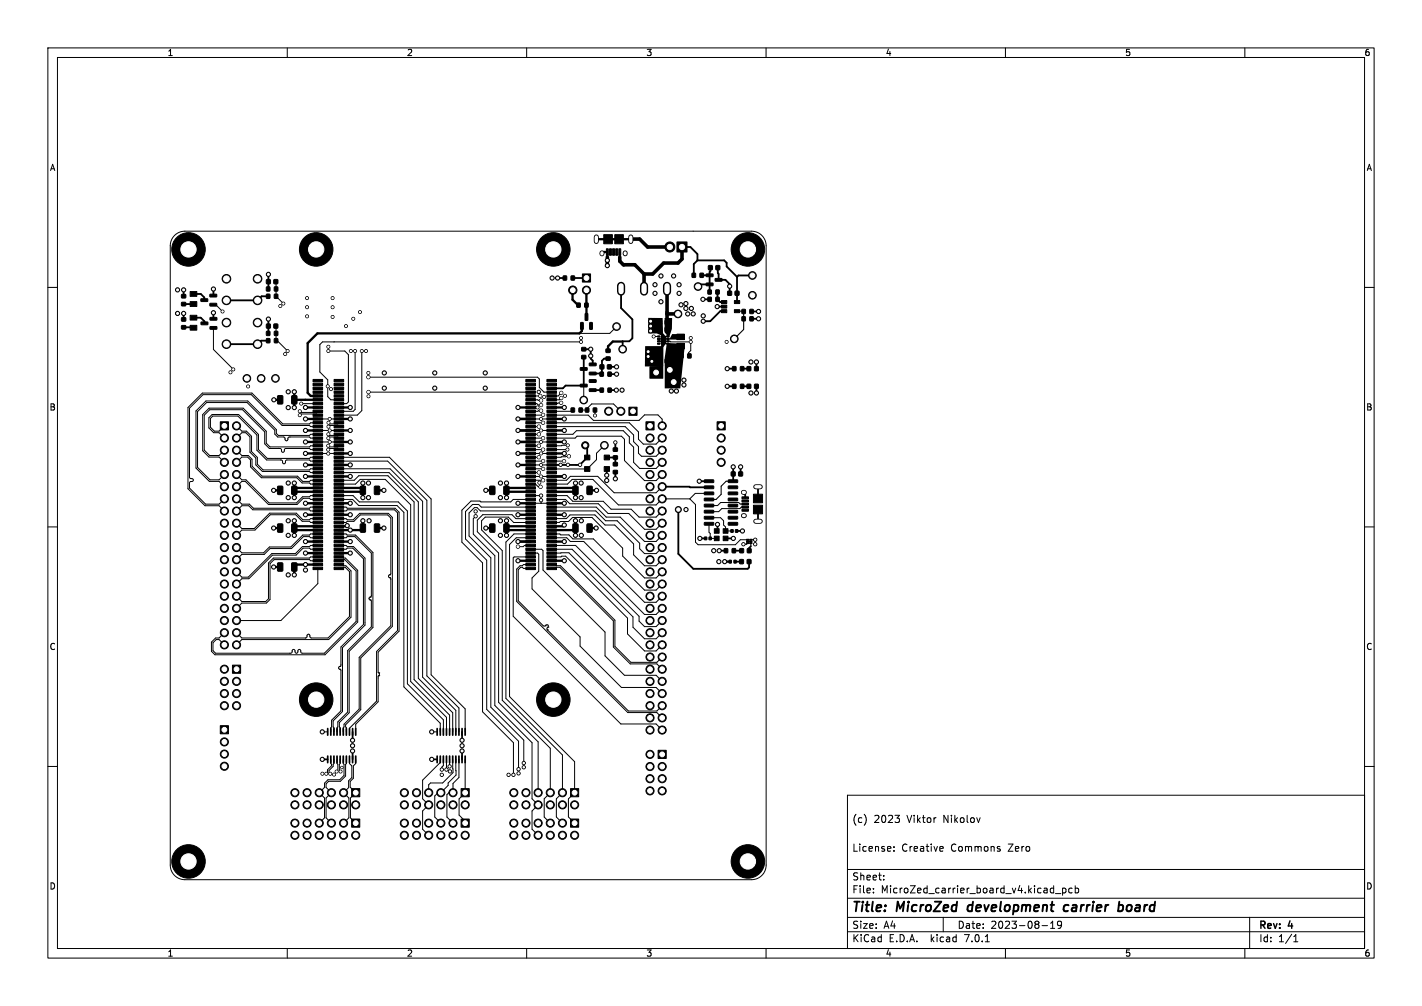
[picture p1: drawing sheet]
<svg xmlns="http://www.w3.org/2000/svg" width="297mm" height="210mm" viewBox="0 0 297 210" stroke-linecap="round" stroke-linejoin="round" font-family="sans-serif">
<defs><g id="words">
<g font-size="2.8">
<text x="178" y="190.8">Title:</text>
<text x="187.4" y="190.8">MicroZed</text>
<text x="202.8" y="190.8">development</text>
<text x="223.5" y="190.8">carrier</text>
<text x="235.5" y="190.8">board</text>
</g>
<g font-size="2.1">
<text x="178" y="171.9">(c)</text>
<text x="182.5" y="171.9">2023</text>
<text x="189.4" y="171.9">Viktor</text>
<text x="197" y="171.9">Nikolov</text>
<text x="178" y="177.9">License:</text>
<text x="188.3" y="177.9">Creative</text>
<text x="198.6" y="177.9">Commons</text>
<text x="210.6" y="177.9">Zero</text>
<text x="178" y="183.9">Sheet:</text>
<text x="178" y="186.6">File:</text>
<text x="184" y="186.6">MicroZed_carrier_board_v4.kicad_pcb</text>
<text x="178" y="196.8">KiCad</text>
<text x="178" y="194">Size:</text>
<text x="184.6" y="194">A4</text>
<text x="185.6" y="196.8">E.D.A.</text>
<text x="194.4" y="196.8">kicad</text>
<text x="200" y="194">Date:</text>
<text x="201.5" y="196.8">7.0.1</text>
<text x="206.9" y="194">2023-08-19</text>
<text x="263" y="194.2">Rev:</text>
<text x="263" y="196.8">Id:</text>
<text x="267" y="196.8">1/1</text>
<text x="269.2" y="194.2">4</text>
</g>
<g font-size="1.8">
<text x="35" y="11.8">1</text>
<text x="85" y="11.8">2</text>
<text x="135" y="11.8">3</text>
<text x="185" y="11.8">4</text>
<text x="235" y="11.8">5</text>
<text x="285" y="11.8">6</text>
<text x="10.4" y="35.8">A</text>
<text x="285.4" y="35.8">A</text>
<text x="10.3" y="85.8">B</text>
<text x="285.3" y="85.8">B</text>
<text x="10.3" y="135.8">C</text>
<text x="285.3" y="135.8">C</text>
<text x="10.3" y="185.8">D</text>
<text x="285.3" y="185.8">D</text>
<text x="35" y="199.8">1</text>
<text x="85" y="199.8">2</text>
<text x="135" y="199.8">3</text>
<text x="185" y="199.8">4</text>
<text x="235" y="199.8">5</text>
<text x="285" y="199.8">6</text>
</g>
</g></defs>
<g fill="none" stroke="#000" stroke-width=".21">
<path d="M10 10h277v190h-277zM12 12h273v186h-273zM60 10v2M110 10v2M160 10v2M210 10v2M260 10v2M10 60h2M36.5 49.1l.9-.6 1.2-.2h118.4a3 3 0 0 1 3 3v129.3a3 3 0 0 1-3 3h-118.4a3 3 0 0 1-3-3v-129.3l.3-1.4zM57.6 58.8l.1 3 1.5 1.6M285 60h2M44.5 63.6h.6l1.4 1.4"/>
<path d="M44.6 68.5v4.4l4.1 4.2M57.6 68.1l.1 3h.2l2.2 2.2M68.6 73.3h3.4l.8 .7v9.9l-.4 .4h-1.6M69.8 71.4h.1M74.2 73.3v12.2l-.4 .4h-3M75.6 73.3v12.4l-1 1h-3.8M76.9 78.7h35.4l.3 .4v1.8l1 1h1.6M121.4 71.4h-54l-.6 .5v5.7l1.7 1.7v3.5l.6 .7h1.7M128.8 68.2l-1.4 1.4h-6.4M136.5 70.2h1.1M138.3 70.7l.2 .3-.2 .2M139.5 71.2l.6 .2h4.2v1.8l-.5 .4v.7"/>
<path d="M46.9 88.9l-1.1 1.1h-1l-.8-.8v-1.9l.4-.4h5.3l4 3.9v3.2l2 2h3l.3 .3a.36 .36 0 0 0 .1 .4 .36 .36 0 0 0 .4 .1v-.1a.57 .57 0 0 1 .4-.7h4.7l.3 .3h1.5M46.9 91.4l-1.1-1.1h-1.2l-1-1v-2.1l.7-.7h5.5l4.2 4.2v3.2l1.8 1.8h8.8l.3-.2h1.5M49.4 94l1.1 1.1h1.3l.8 .8v1.4l2.1 2.1h7.4l1.1 1.1h1.4l.3-.2h1.5M49.4 96.5l1.1-1.1h1.2l.6 .6v1.5l2.3 2.2h7.4l1.1 1.1h1.5l.3 .3h1.5M49.4 99.1l1.1 1.1h.9l4.8 4.8h5.7l1.3-1.3h1.4l.3-.2h1.5M49.4 91.4l1.1-1.1h.8l.9 .9v3.2l1.2 1.2v1.4l1.4 1.4h9.8l.3 .3h1.5M49.4 88.9l1.1 1.1h1l1 1.1v3.2l1.3 1.2v1.4l1.1 1.2h9.7l.3-.2h1.5M62.6 85.8l.3 .3h3.2l.3-.2M62.9 84.3h.1M62.9 84.3h3.5M66.4 89.1h-1.5l-.3-.3h-5.7l-6.4-6.4h-10.1l-2.8 2.8v14.4a.57 .57 0 0 0 .7 .4 .3 .3 0 0 1 .1 .3 .3 .3 0 0 1-.3 .2l-.5 .2v1.2l3.3 3.3h2.9l1.1-1.1M66.4 91.5h-1.5l-.3-.3h-4.2a.57 .57 0 0 0-.3 .7 .3 .3 0 0 1-.4 .1 .3 .3 0 0 1-.2-.3l-.2-.5h-1.3l-.6-.6v-.8l-5.8-5.8h-8.5l-1.8 1.9v11.7l2.6 2.6h1.9l1.1-1.1"/>
<path d="M66.4 93.9h-1.5l-.3-.3h-4.9a.57 .57 0 0 0-.4 .7 .3 .3 0 0 1-.3 .1 .3 .3 0 0 1-.2-.3l-.2-.5h-2.3l-1-.9v-2.5l-4.6-4.7h-6.9l-1.1 1.2v7.3l1.1 1.1h2l1.1-1.1M66.4 94.7h4.4M66.4 89.9h4.4M66.4 87.5h4.4M66.4 92.3h4.4M66.4 88.3h-1.5l-.3 .2h-5.5l-6.5-6.4h-10.3l-3 3v16.9l3.5 3.6h3l1.1 1.1M66.4 93.1h-1.5l-.3 .2h-8.2l-.8-.8v-2.5l-4.8-4.8h-7.1l-1.4 1.3v7.6l1.3 1.3h2.2l1.1 1.1M66.4 86.7l-.3-.3h-3.2l-.3 .3M66.4 90.7h-1.5l-.3 .2h-6.5l-.4-.4v-.8l-6-6h-8.7l-2.1 2.1v11.9l2.8 2.8h2.1l1.1 1.1M68.6 93l.2 .3h1.7l.3-.2M68.6 90.6l.2 .3h1.7l.3-.2M68.6 88.2l.3 .3h1.6l.3-.2"/>
<path d="M68.9 92.3h.1M68.9 87.5h.1M68.9 89.9h.1M70.8 95.5h10.5l8.7 8.7v36.7l7.2 7.1v4.8M70.8 89.1l-.3-.3h-1.6l-.3 .3M70.8 91.5l-.3-.3h-1.7l-.2 .3M70.8 93.9l-.3-.3h-1.7l-.2 .3M70.8 96.3h10.2l8.2 8.1v36.7l6.7 6.7v5M70.8 97.9h10.7l6.8 6.7v36.8l6.9 6.9v4.5M70.8 98.7h10.5l6.1 6.1v36.8l7.2 7.2v4M77 81.8l33.8 .1M110.8 94.7h4.4"/>
<path d="M110.8 89.9h4.4M110.8 87.5h4.4M110.8 92.3h4.4M110.8 85.1h1.5M110.8 97.1h4.4M110.8 99.5h4.4M110.8 83.5l2.2 .1M110.8 82.7h2M110.8 84.3h1.3l.3 .3h.6M110.8 88.3h2.6M110.8 93.1h1.7M110.8 93.9h2.6"/>
<path d="M110.8 95.5h1.7M110.8 89.1h1.7M110.8 90.7h1.7M110.8 91.5h2.6M110.8 97.9h2.6M110.8 98.7h1.7M112.3 85.1h.1M112.5 95.5h.1M112.5 98.6v.1M112.8 82.7h.1M113 87.5h.1M113 85.7l-2.2 .2"/>
<path d="M113.4 86.6l-2.6 .1M113.4 96.2l-2.6 .1M115.2 86.7h7.7l1.1 1.1h9.5l1.1-1.2h2.8l.9 .9v1.4M115.2 88.3h16.2l1.9 1.9v1.5l1.1 1h2.6l1.3-1.3M115.2 89.1h15.4l1.7 1.7v1.4l1 1v1.4l.7 .7h3l1.3-1.3M115.2 90.7h4.5l.7-.8h9.8l1.2 1.3v1.3l.9 .8v3.2l1.3 1.3h3.4l1.3-1.3M115.2 91.5h4.9l.4-.4h9.3l.6 .6v4.4l4.2 4.2h2.4l1.3-1.2M115.2 96.3h2.6M117.2 84.1l-2 .2M117.2 84.1h.1M117.2 83.1l-.4 .4h-1.6M117.2 82l-.6 .7h-1.4"/>
<path d="M117.8 96.3h.1M118.5 93.9h-3.3M118.6 93l-3.4 .1M118.8 95.3l-1.6 .2h-2M119.6 85.6l-.2 .3h-4.2M121.3 85.6h1.3v-.3l1-1h4.5l1.6 1.6M121.9 80.5v3M124.3 85.6v1.1M126.2 93l-1.6 1.6v1.4l-2 1.9h-7.4M10 110h2M49.4 101.6l1.1-1.1h.7l4.9 4.8h5.9l1.3-1.3h1.3l.3 .3h1.5M49.4 104.1l1.1 1.1h1.6l.8 .9h11.7l.3-.2h1.5"/>
<path d="M66.4 109.1h-1.5l-.3-.3h-1.5l-1.3-1.3h-5.3l-3.2 3.2h-2.8l-1.1 1.1M66.4 118.7v3.1l-7.7 7.7h-9.3M66.4 106.7h-1.5l-.3-.3h-11.8l-.8-.8h-1.5l-1.1 1.1M66.4 108.3h-1.5l-.3 .2h-1.3l-1.4-1.4h-5.6l-3.2 3.2h-2.6l-1.1-1.1M66.4 113.9h-1.5l-.3 .2h-1.4l-1.5 1.5h-4.9l-4.9 4.9h-1.4l-1.1-1.1M66.4 111.5h-1.5l-.3 .2h-1.4l-2.5 2.5h-4.4l-1.2 1.2h-4.6l-1.1-1.1M66.4 112.3h-1.5l-.3-.3h-1.2l-2.5 2.5h-4.5l-1.2 1.2h-4.7l-1.1 1.1M66.4 114.7h-1.5l-.3-.3h-1.3l-1.5 1.5h-4.9l-4.9 4.9h-1.5l-1.1 1.1M66.4 116.3h-1.5l-.3 .2h-7.5l-1 1v7.5l-.6 .6h-5l-1.1-1.1M66.4 117.1h-1.5l-.3-.3h-7.4l-.8 .9v7.4l-.8 .8h-5.1l-1.1 1.1M70.8 118.7h.7l.3-.3h.3l.9 .9v9.4l-4.5 4.5h-3.5l-.3-.3a.36 .36 0 0 0 0-.4 .36 .36 0 0 0-.4-.1l-.1 .1a.57 .57 0 0 1-.4 .7h-13.3l-1.1-1.1M70.8 105.9h1.5l.2 .2h10l.8 .8v24.9l-4.3 4.3v4.2l.1 .2"/>
<path d="M70.8 109.1h1.5l.2-.3h1.4l1.4-1.3h5.7l.6 .6v11.7l-.2 .2M70.8 112.3h1.5l.2-.3h1.6l3.5 3.5v8.9l-.3 .2M70.8 114.7h1.5l.2-.3h1.2l2.2 2.3v13.7l-4.7 4.7v3.8l-.2 .2M70.8 117.1h.7l.3-.3h.2l2.4 2.4v10.5l-6.6 6.7h-4.7l-.3-.3a.36 .36 0 0 0 0-.4 .36 .36 0 0 0-.4-.1l-.1 .1a.57 .57 0 0 1-.4 .7l-.3-.3a.36 .36 0 0 0 0-.4 .36 .36 0 0 0-.4-.1l-.1 .1a.57 .57 0 0 1-.4 .7h-15.7l-.5-.6v-1.6l.7-.7h.6l1.1 1.1M70.8 113.9h1.5l.2 .2h1.3l2.4 2.4v14l-4.7 4.7v13.3l-1.9 2 .1 2.3M70.8 103.5h2.9l1.4 1.3h8.1l1.9 1.9v36l7.5 7.6v2.5M70.8 104.3h2.9l1.2 1.2h8l1.5 1.5v36.4l7.6 7.6v1.8M70.8 106.7h1.5l.2-.3h9.9l.6 .7v24.5l-4.3 4.4v10.4l-5.7 5.6v.6M70.8 117.9h.7l.3 .2h.4l1.1 1.1v9.6l-4.7 4.7h-18.1l-1.1 1.1M70.8 111.5h1.5l.2 .2h1.8l3.6 3.6v15.7l-5 5v12.8l-2 2 .1 2M70.8 116.3h.7l.3 .2h.4l2.5 2.6v10.8l-6.8 6.8h-23l-.7-.7v-2l.8-.8h.8l1.1-1.1M70.8 108.3h1.5l.2 .2h1.3l1.3-1.3h6l.9 .8v22.8l-6.7 6.6v10.7l-3.1 3.2 .1 1.5"/>
<path d="M70.8 101.1h3.5l.9-1h5.3l5.3 5.3v36.9l7.5 7.4v3.1M70.8 100.3h3.2l.9-1h6.1l5.5 5.5v37.1l7.4 7.4v3.5M81.4 120h.1M81.4 120a.31 .31 0 0 0-.3 .3 .31 .31 0 0 0 .3 .3M99.3 107.8l-.4 .5v3.2l4.5 4.5v31.3l7.7 7.7v11.8l1.3 1.2-1.3 1.3v3.8l1.3 1.3M110.8 109.1h-3.5l-1.1-1.1h-4.9l-.7 .7v1.9l4.3 4.3v31.3l10 10v9.3l-1.2 1.3v3.8l1.2 1.2M110.8 108.3h-3l-.9-.9h-6.1l-1.1 1.2v2.4l4.4 4.4v31.2l8.3 8.3v10.6M110.8 118.7h-1.5l-.2-.3h-.3l-.6 .5v6.5l5.3 5.2h.4M110.8 114.7h2.3l.3 .2v4.1l13 13v4.9l4 4.1h6.6l1.3 1.2M110.8 105.1h4.4M110.8 100.3h2.6M110.8 101.1h1.1l.5 .5h.5"/>
<path d="M110.8 103.5h2.2M110.8 104.3h-3.6l-.5 .5h-6.3l-.1-.2h-1.9l-1.9 1.9v6.7l4.3 4.3v31.1l6.4 6.4v6.7M110.8 105.9h-10.3l-.5-.6h-1.3l-1.5 1.5v5.7l4.5 4.4v31.2l6.6 6.6v5.9M110.8 106.7h-10.5l-.7-.7h-.5l-1.1 1.1v4.8l4.5 4.5v31.2l6.9 6.9v4.8M110.8 117.9h-1.5l-.2 .2h-.5l-.7 .7v6.7l23.2 23.3h6.1l1.1 1.1M110.8 111.5h-3.4l-1.7 1.7v32.6l11.8 11.8v7.9l-1.3 1.3v3.8l1.3 1.2M110.8 112.3h-3l-1.4 1.4v31.7l13.6 13.6v6.5l-1.3 1.3v3.7l1.3 1.3M110.8 113.9h-1.3l-.2 .2h-1.1M110.8 115.5h1.5l.2 .2v3.6l-1.4 1.4v2.2l10.1 10.1v1.9l8.6 8.6h7.2l1.3 1.3M110.8 116.3h-3.4l-.2 .2v12.2l22.5 22.4h7.3l1.3 1.3M113 104.4v.6M113 105v.1"/>
<path d="M113 103.5h.1M115.2 105.9h9.3l2.1 2.1h2.9l5.1 5h2.4l1.3-1.2M115.2 108.3h3.1l.7-.8h5.3l2.1 2.1h2l3.9 3.9v2.3l2.3 2.3h2.4l1.3-1.3M115.2 103.5h3.2l1.2 1.1h6.4l1.6 1.7h4.2l1.7 1.7h3.5l1.3-1.3M115.2 104.3h2.9l.9 .9h6l2 2h4.3l3.3 3.3h2.4l1.3-1.3M115.2 106.7h9.2l2.1 2h2.4l4.7 4.7v1.2l1 1h2.4l1.3-1.3M115.2 117.9h.8l.2 .2h.9l11.3 11.4v5.4l3.4 3.4h5.4l1.1-1.1M115.2 109.1l3.5-.2 .9-.9h4l6.4 6.4v1.7l4.6 4.6h2.4l1.3-1.3M115.2 113.9h5l14.4 14.4h2.4l1.3-1.3M115.2 114.7h4.3l14 14v1l1.1 1.1h2.4l1.3-1.3M115.2 115.5l3.6-.1 13.4 13.4v2.1l2.4 2.5h2.4l1.3-1.3M115.2 116.3l2.9-.2 13 12.9v3.3l3.5 3.6h2.4l1.3-1.3"/>
<path d="M115.2 118.7l1.7-.3 11.2 11.2v5.5l3.5 3.5h5.6l1.1 1.1M115.2 100.3h3.1l.8-.9h5.7l3.5 3.5h8.7l1.3-1.3M115.2 101.1h3.3l1-1h4.3l5.4 5.3h7.8l1.3-1.3h5.8M115.3 112.3h3.1l.7 .7h2.8l12.7 12.7h2.4l1.3-1.2M115.3 111.5l3.5 .2 .9 .8h4.2l10.7 10.7h2.4l1.3-1.3M144.1 104.1l1.2 1.2v7.9l.5 .5h7.8l1-1h1.6M148.1 109.4v1.7l.2 .3v1h1.4M148.1 103h-2.9l-1.1 1.1M148.1 108.1h2.4l.6 .6v.9l.4 .4v.8h1.4M148.1 109.3v.1M155.6 105.2h-1l-.3-.3h-3.8l-.6 .6h-1.8M155.6 105.9h-.8l-.3 .3h-3.8l-.6 .6h-2"/>
<path d="M156.2 112.7v.3M156.2 112.7h.1M156.8 112.7h.9M285 110h2M71 139.7h.1M71 139.1h.1M71 139.1a.31 .31 0 0 0-.3 .3 .31 .31 0 0 0 .3 .3M71 139.7l.2 .3v8.4l-1.9 1.9-.2 2.5M77.3 124.6h.1M77.3 125.2h.1M77.3 125.2l.3 .3v5.4l-5 4.9v12.8l-2 2.1-.2 2.1M77.3 124.6a.31 .31 0 0 0-.2 .3 .31 .31 0 0 0 .2 .3"/>
<path d="M81.4 120.6h.1M81.4 120.6l.2 .2v9.8l-6.6 6.6v10.8l-3.1 3.2-.2 1.6M113.9 130.6h.1M113.9 130.6l.1-.1a.3 .3 0 0 1 .5 0 .3 .3 0 0 1 0 .4M114.3 131.5h.1M114.3 131.5l17 16.9h5.9l1.1-1.1M114.5 130.9h.1M114.5 130.9l-.3 .3 .1 .3M10 160h2M67.3 152.8h1.1M69.1 158.5v.9l.2 .4-.9 .9v.6l-.3 .2M69.7 158.5l-.1 1.5-.9 .8v.5l.3 .2"/>
<path d="M70.4 158.5l.2 2.3-.3 .3M71 158.5l-.1 2.3 .2 .3M71.7 158.5v.9l.2 .2v2.3l-.9 .9h-2.5l-.7 .7v.9l-1.1 1.1 1.1 1.1v4.1l-1.1 1.1M72.3 158.5v.9l-.1 .2v2.4l-1.1 1.1h-2.5l-.5 .5v.8l1.1 1.1-1.1 1.1v4.1l1.1 1.1M73 158.5v.9l.5 .5v2.4l-.7 .7v1.4l-1 1.1 1.1 1.1v4.1l-1.1 1.1M74.3 158.5v.9l-.5 .5v2.6l-.7 .6v1.2l1.2 1.2-1.1 1.1v4.1l1.1 1.1M79.1 140.5h.1M79.1 141.1h.1M79.1 140.5l.1 .1-.1 .5M79.1 141.1l-.1 .1v5.3l-4.7 4.7v1M90.2 152.8h1.1M92 158.5v.7l-3.7 3.7v3.9l1.2 1.2-1.2 1.3v3.8l1.2 1.3"/>
<path d="M92.6 158.5v1.3l-.3 .3v.6M93.3 158.5v2.1M93.9 158.5v1.5M93.9 160h.1M94.6 158.5v2.8l-2.1 2.1h-2.6l-.4 .4v1.7M95.2 158.5v3.3l-1.6 1.6v.6l-1.5 1.5h-.6l-.7 .7v4.4l1.3 1.2M95.9 158.5v3.8l-1.3 1.3v1.9h-.8l-.5 .4v4.7l1.3 1.2M97.2 158.5v7l-1.3 1.3v3.4l1.3 1.2v.4M285 160h2M93.3 160.6l-.1 .1M177 166h108v32h-108zM186.7 177.6v.1"/>
<path d="M186.7 176.8v.1M186.9 170.2h1l-.5 .6M187.8 170.9v.7M196.5 176.7l.4 .1 .1 .3-.7 .1M196.9 177.6l-.4 .1M204.7 170.7l-.3 1M208.7 177.2l.2 .2-.2 .3M208.7 176.7l.2 .1M60 198v2M110 198v2M160 198v2M177 194.5h108"/>
<path d="M177 191.5h108M177 187.5h108M177 181.5h108M182.4 186.3v.1M182.4 185.5v.1M184.6 183.6v.1M184.6 182.8v.1M197 191.5v3M205.8 196.6h.8M210 198v2M217.6 193.2h1.2M219.4 193.8h.9"/>
<path d="M219.4 192.7l.5-.4v1.5M220.4 186.5h1.2M221.7 192.9l-.3 .3h-.4l-.1-.3 .1-.5 .4-.1 .2 .1a.99 .99 0 0 1-.3 1.4h-.3M221.9 185.4v1.5M221.9 185.5l.5-.1 .2 .3-.1 .6h-.6M223.9 185.5l-.4-.1-.3 .3 .2 .6h.5M224.6 185.5l.4-.1 .3 .3-.2 .6h-.5M224.6 184.9v1.5M260 198v2M261 191.5v6.5M270.2 196.6h.9M270.2 195.5l.4-.4v1.5"/>
</g>
<path d="M126.8 52.5v1M129.4 52.6v1.1M202.1 189.3v.7M223 188.9a.66 .66 0 0 0-.8 .4v.7l.3 .2h.3M233.7 189h.7l.2 .3-.1 .6a.66 .66 0 0 1-1 .2M233.8 188.2l-.3 2" fill="none" stroke="#000" stroke-width=".4"/>
<g fill="#000" stroke="#000" stroke-width=".21">
<path d="M55.7 58.4h.7v.8h-.7zM57.2 58.4h.8v.8h-.8zM117.6 57.6h.7v.9h-.7zM119.3 57.6h.7v.9h-.7zM121.6 57.2h1.7v1.7h-1.7zM126.6 51.9h.4v1.4h-.4zM127.3 51.9h.4v1.4h-.4zM126.1 49h1.8v1.9h-1.8zM127.9 51.9h.4v1.4h-.4zM128.6 51.9h.4v1.4h-.4zM129.2 51.9h.4v1.4h-.4zM128.4 49h1.8v1.9h-1.8z"/>
<path d="M141.4 50.5h2.1v2.1h-2.1zM144.6 57.1h.6v.8h-.6zM146.2 57.1h.7v.8h-.7zM147.5 57.2h1.4v.5l-1.3 .1zM147.5 59.1h1.4v.5l-1.3 .1zM148 55.5h.8v.8h-.8zM149.4 58.2l1.3-.1 .1 .5-1.4 .1zM149.5 55.5h.8v.8h-.8zM37.9 66.3h.9v.7h-.9zM37.9 68h.9v.7h-.9zM37.9 61.5h.9v.7h-.9zM37.9 63.1h.9v.7h-.9z"/>
<path d="M39.7 60.9h1.4v1h-1.4zM39.7 63h1.4v1h-1.4zM39.7 65.8h1.4v1h-1.4zM39.7 67.9h1.4v1h-1.4zM42 62.4h1.3l.1 .5h-1.4zM42 67.2h1.3l.1 .5-1.3 .1zM43.9 63.3h1.3l.1 .5-1.4 .1zM43.9 61.4h1.3l.1 .5-1.4 .1zM43.9 68.2h1.3l.1 .5h-1.4zM43.9 66.3h1.3l.1 .5h-1.4zM55.7 59.9h.6v.8h-.6zM55.7 69.2h.6v.8h-.6z"/>
<path d="M55.7 70.7h.6v.8h-.6zM55.7 61.4h.6v.9h-.6zM55.7 67.7h.7v.8h-.7zM57.3 59.9h.7v.8h-.7zM57.3 69.2h.7v.8h-.7zM57.3 70.7h.7v.8h-.7zM57.3 61.4h.7v.9h-.7zM57.2 67.7h.8v.8h-.8zM65.4 79.2h2v.5h-2zM69.8 79.2h2v.5h-2zM109.8 79.2h2v.5h-2zM114.2 79.2h2v.5h-2z"/>
<path d="M120.5 63.3h.7v.8h-.7zM121.3 67.3l.5 .1-.1 1.4-.4-.1zM121.5 74.2h.8v.7h-.8zM121.5 72.6h.8v.6h-.8zM122.2 65.5h.6l-.1 1.4-.5-.1zM121.2 76.8l1.4-.1v.5l-1.3 .1zM122.1 63.3h.7v.8h-.7zM123.2 67.3l.5 .1-.1 1.4-.4-.1zM123.1 77.7h1.3l.1 .5-1.3 .1zM123.1 75.8h1.3l.1 .5-1.3 .1zM123.1 79.3h1.3l.1 .4-1.3 .1zM125.3 76.2h.8v.8h-.8z"/>
<path d="M125.3 77.7h.7v.8h-.7zM126.6 74.5h.8v.7h-.8zM126.6 72.9h.8v.7h-.8zM126.9 76.2h.8v.8h-.8zM127 77.7h.7v.8h-.7zM136.6 72.6h.8l.2 .1v1.4l-.1 .2-.8 .1-.2-.2zM137.4 66.9h.8v.8h-.8zM137.3 70.1h.5v.3h-.5zM137.3 70.6h.5v.3h-.5zM137.3 71.1h.5v.3h-.5zM137.3 71.6h.5v.3h-.5zM138.1 70.2h.9v1.6h-.9z"/>
<path d="M137.4 75h.7v.8h-.7zM137.4 68.4h.8v.8h-.8zM138.9 66.9h.8v.8h-.8zM139.2 71.6h.5v.3h-.5zM139.2 71.1h.5v.3h-.5zM139.2 70.6h.5v.3h-.5zM139.2 70.1h.5v.3h-.5zM139.5 72.6h.8l.3 .1v1.4l-.2 .2-.7 .1-.2-.2zM138.9 75h.8v.8h-.8zM138.9 68.4h.8v.8h-.8zM141.4 69.8h1.6v1.1h-1.6zM141.4 71.7h1.6v1.1h-1.6z"/>
<path d="M142 73.9h.7v.8h-.7zM143.6 73.9h.7v.8h-.7zM147.9 60.5h.7v.9h-.7zM147.9 62.1h.7v.8h-.7zM149.5 60.5h.7v.9h-.7zM149.5 62.1h.7v.8h-.7zM150.7 62.7h1.1v.7h-1.1zM150.7 63.7h1.1v.6h-1.1zM150.7 64.6h1.1v.7h-1.1zM152 60.8h.8v.8h-.8zM153.4 64.6h1.1v.7h-1.1zM153.4 62.7h1.1v.7h-1.1z"/>
<path d="M153 76.5h.7v.9h-.7zM153.6 60.8h.7v.8h-.7zM155 64.6h.7v.8h-.7zM154.7 76.5h.6v.9h-.6zM155 66.1h.7v.9h-.7zM156 76.6h.8v.8h-.8zM156.6 64.6h.7v.8h-.7zM156.6 66.1h.7v.9h-.7zM157.6 76.6h.8v.8h-.8zM46 88.1h1.7v1.6h-1.7zM58 82.6h.8l.3 .1v1.4l-.2 .2-.7 .1-.2-.2zM61 82.6h.8l.2 .1v1.4l-.1 .2-.8 .1-.2-.2z"/>
<path d="M65.4 80h2v.5h-2zM65.4 80.8h2v.5h-2zM65.4 81.6h2v.5h-2zM65.4 82.4h2v.5h-2zM65.4 83.2h2v.5h-2zM65.4 84h2v.5h-2zM65.4 84.8h2v.5h-2zM65.4 85.6h2v.5h-2zM65.4 86.4h2v.5h-2zM65.4 87.2h2v.5h-2zM65.4 88h2v.5h-2zM65.4 88.8h2v.5h-2z"/>
<path d="M65.4 89.6h2v.5h-2zM65.4 90.4h2v.5h-2zM65.4 91.2h2v.5h-2zM65.4 92h2v.5h-2zM65.4 92.8h2v.5h-2zM65.4 93.6h2v.5h-2zM65.4 94.4h2v.5h-2zM65.4 95.2h2v.5h-2zM65.4 96h2v.5h-2zM65.4 96.8h2v.5h-2zM65.4 97.6h2v.5h-2zM65.4 98.4h2v.5h-2z"/>
<path d="M65.4 99.2h2v.5h-2zM69.8 80h2v.5h-2zM69.8 80.8h2v.5h-2zM69.8 81.6h2v.5h-2zM69.8 82.4h2v.5h-2zM69.8 83.2h2v.5h-2zM69.8 84h2v.5h-2zM69.8 84.8h2v.5h-2zM69.8 85.6h2v.5h-2zM69.8 86.4h2v.5h-2zM69.8 87.2h2v.5h-2zM69.8 88h2v.5h-2z"/>
<path d="M69.8 88.8h2v.5h-2zM69.8 89.6h2v.5h-2zM69.8 90.4h2v.5h-2zM69.8 91.2h2v.5h-2zM69.8 92h2v.5h-2zM69.8 92.8h2v.5h-2zM69.8 93.6h2v.5h-2zM69.8 94.4h2v.5h-2zM69.8 95.2h2v.5h-2zM69.8 96h2v.5h-2zM69.8 96.8h2v.5h-2zM69.8 97.6h2v.5h-2z"/>
<path d="M69.8 98.4h2v.5h-2zM69.8 99.2h2v.5h-2zM109.8 80h2v.5h-2zM109.8 80.8h2v.5h-2zM109.8 81.6h2v.5h-2zM109.8 82.4h2v.5h-2zM109.8 83.2h2v.5h-2zM109.8 84h2v.5h-2zM109.8 84.8h2v.5h-2zM109.8 85.6h2v.5h-2zM109.8 86.4h2v.5h-2zM109.8 87.2h2v.5h-2z"/>
<path d="M109.8 88h2v.5h-2zM109.8 88.8h2v.5h-2zM109.8 89.6h2v.5h-2zM109.8 90.4h2v.5h-2zM109.8 91.2h2v.5h-2zM109.8 92h2v.5h-2zM109.8 92.8h2v.5h-2zM109.8 93.6h2v.5h-2zM109.8 94.4h2v.5h-2zM109.8 95.2h2v.5h-2zM109.8 96h2v.5h-2zM109.8 96.8h2v.5h-2z"/>
<path d="M109.8 97.6h2v.5h-2zM109.8 98.4h2v.5h-2zM109.8 99.2h2v.5h-2zM114.2 80h2v.5h-2zM114.2 80.8h2v.5h-2zM114.2 81.6h2v.5h-2zM114.2 82.4h2v.5h-2zM114.2 83.2h2v.5h-2zM114.2 84h2v.5h-2zM114.2 84.8h2v.5h-2zM114.2 85.6h2v.5h-2zM114.2 86.4h2v.5h-2z"/>
<path d="M114.2 87.2h2v.5h-2zM114.2 88h2v.5h-2zM114.2 88.8h2v.5h-2zM114.2 89.6h2v.5h-2zM114.2 90.4h2v.5h-2zM114.2 91.2h2v.5h-2zM114.2 92h2v.5h-2zM114.2 92.8h2v.5h-2zM114.2 93.6h2v.5h-2zM114.2 94.4h2v.5h-2zM114.2 95.2h2v.5h-2zM114.2 96h2v.5h-2z"/>
<path d="M114.2 96.8h2v.5h-2zM114.2 97.6h2v.5h-2zM114.2 98.4h2v.5h-2zM114.2 99.2h2v.5h-2zM119.3 85.2h.7v.8h-.7zM120.9 85.2h.7v.8h-.7zM122.3 85.2h.7v.8h-.7zM121.2 80.2h1.4v.5l-1.3 .1zM122.1 95h1.1v1h-1.1zM122.1 97.4h1.1v1h-1.1zM123.9 85.2h.7v.8h-.7zM123.1 81.2h1.3l.1 .5h-1.3z"/>
<path d="M125.3 81h.7v.9h-.7zM127 81h.7v.9h-.7zM126.2 95h1.1v1h-1.1zM126.2 97.4h1.1v1h-1.1zM128.1 95.2h.8v.6h-.8zM128.1 93.5h.8v.7h-.8zM128.1 98.2h.8v.7h-.8zM128.1 96.6h.8v.6h-.8zM131.4 85h1.7v1.7h-1.7zM134.9 88.1h1.7v1.6h-1.7zM149.8 88.1h1.7v1.6h-1.7zM152.8 98.5h.7v.8h-.7z"/>
<path d="M153 80.2h.7v.9h-.7zM154.3 98.5h.8v.8h-.8zM154.7 80.2h.6v.9h-.6zM156 80.2h.8v.9h-.8zM157.6 80.2h.8v.9h-.8zM58 117.5h.8l.3 .1v1.4l-.2 .2-.7 .1-.2-.2zM58 109.4l.8-.1 .3 .2v1.4l-.2 .2h-.7l-.2-.1zM58 101.5h.8l.3 .1v1.4l-.2 .2-.7 .1-.2-.2zM61 117.5h.8l.2 .1v1.4l-.1 .2-.8 .1-.2-.2zM61 109.4l.8-.1 .2 .2v1.4l-.1 .2h-.8l-.2-.1zM61 101.5h.8l.2 .1v1.4l-.1 .2-.8 .1-.2-.2zM65.4 100h2v.5h-2z"/>
<path d="M65.4 100.8h2v.5h-2zM65.4 101.6h2v.5h-2zM65.4 102.4h2v.5h-2zM65.4 103.2h2v.5h-2zM65.4 104h2v.5h-2zM65.4 104.8h2v.5h-2zM65.4 105.6h2v.5h-2zM65.4 106.4h2v.5h-2zM65.4 107.2h2v.5h-2zM65.4 108h2v.5h-2zM65.4 108.8h2v.5h-2zM65.4 109.6h2v.5h-2z"/>
<path d="M65.4 110.4h2v.5h-2zM65.4 111.2h2v.5h-2zM65.4 112h2v.5h-2zM65.4 112.8h2v.5h-2zM65.4 113.6h2v.5h-2zM65.4 114.4h2v.5h-2zM65.4 115.2h2v.5h-2zM65.4 116h2v.5h-2zM65.4 116.8h2v.5h-2zM65.4 117.6h2v.5h-2zM65.4 118.4h2v.5h-2zM69.8 100h2v.5h-2z"/>
<path d="M69.8 100.8h2v.5h-2zM69.8 101.6h2v.5h-2zM69.8 102.4h2v.5h-2zM69.8 103.2h2v.5h-2zM69.8 104h2v.5h-2zM69.8 104.8h2v.5h-2zM69.8 105.6h2v.5h-2zM69.8 106.4h2v.5h-2zM69.8 107.2h2v.5h-2zM69.8 108h2v.5h-2zM69.8 108.8h2v.5h-2zM69.8 109.6h2v.5h-2z"/>
<path d="M69.8 110.4h2v.5h-2zM69.8 111.2h2v.5h-2zM69.8 112h2v.5h-2zM69.8 112.8h2v.5h-2zM69.8 113.6h2v.5h-2zM69.8 114.4h2v.5h-2zM69.8 115.2h2v.5h-2zM69.8 116h2v.5h-2zM69.8 116.8h2v.5h-2zM69.8 117.6h2v.5h-2zM69.8 118.4h2v.5h-2zM75.3 101.5h.8l.2 .1 .1 1.4-.2 .2-.7 .1-.3-.2z"/>
<path d="M75.3 109.4l.8-.1 .2 .2 .1 1.4-.2 .2h-.7l-.3-.1zM78.2 101.5h.9l.2 .1v1.4l-.1 .2-.8 .1-.2-.2zM78.2 109.4l.9-.1 .2 .2v1.4l-.1 .2h-.8l-.2-.1zM102.3 101.5h.8l.3 .1v1.4l-.2 .2-.7 .1-.2-.2zM102.3 109.4l.8-.1 .3 .2v1.4l-.2 .2h-.7l-.2-.1zM105.3 101.5h.8l.2 .1v1.4l-.1 .2-.8 .1-.2-.2zM105.3 109.4l.8-.1 .2 .2v1.4l-.1 .2h-.8l-.2-.1zM109.8 100h2v.5h-2zM109.8 100.8h2v.5h-2zM109.8 101.6h2v.5h-2zM109.8 102.4h2v.5h-2zM109.8 103.2h2v.5h-2z"/>
<path d="M109.8 104h2v.5h-2zM109.8 104.8h2v.5h-2zM109.8 105.6h2v.5h-2zM109.8 106.4h2v.5h-2zM109.8 107.2h2v.5h-2zM109.8 108h2v.5h-2zM109.8 108.8h2v.5h-2zM109.8 109.6h2v.5h-2zM109.8 110.4h2v.5h-2zM109.8 111.2h2v.5h-2zM109.8 112h2v.5h-2zM109.8 112.8h2v.5h-2z"/>
<path d="M109.8 113.6h2v.5h-2zM109.8 114.4h2v.5h-2zM109.8 115.2h2v.5h-2zM109.8 116h2v.5h-2zM109.8 116.8h2v.5h-2zM109.8 117.6h2v.5h-2zM109.8 118.4h2v.5h-2zM114.2 100h2v.5h-2zM114.2 100.8h2v.5h-2zM114.2 101.6h2v.5h-2zM114.2 102.4h2v.5h-2zM114.2 103.2h2v.5h-2z"/>
<path d="M114.2 104h2v.5h-2zM114.2 104.8h2v.5h-2zM114.2 105.6h2v.5h-2zM114.2 106.4h2v.5h-2zM114.2 107.2h2v.5h-2zM114.2 108h2v.5h-2zM114.2 108.8h2v.5h-2zM114.2 109.6h2v.5h-2zM114.2 110.4h2v.5h-2zM114.2 111.2h2v.5h-2zM114.2 112h2v.5h-2zM114.2 112.8h2v.5h-2z"/>
<path d="M114.2 113.6h2v.5h-2zM114.2 114.4h2v.5h-2zM114.2 115.2h2v.5h-2zM114.2 116h2v.5h-2zM114.2 116.8h2v.5h-2zM114.2 117.6h2v.5h-2zM114.2 118.4h2v.5h-2zM119.7 109.4l.8-.1 .2 .2 .1 1.4-.2 .2h-.7l-.3-.1zM119.7 101.5h.8l.2 .1 .1 1.4-.2 .2-.7 .1-.3-.2zM122.6 109.4l.9-.1 .2 .2v1.4l-.1 .2h-.8l-.2-.1zM122.6 101.5h.9l.2 .1v1.4l-.1 .2-.8 .1-.2-.2zM147.1 100.2h1.9l.1 .5h-1.9z"/>
<path d="M147.1 101.5l1.9-.1 .1 .5-1.9 .1zM147.1 102.7h1.9l.1 .5-1.9 .1zM147.1 104h1.9l.1 .5-1.9 .1zM147.1 105.3l1.9-.1 .1 .5-1.9 .1zM147.1 106.6l1.9-.1 .1 .5-1.9 .1zM147.1 107.8h1.9l.1 .5-1.9 .1zM147.1 109.1h1.9l.1 .5h-1.9zM147.1 112.1h.5v.6h-.5zM148.1 112.1h.5v.6h-.5zM149.2 111.9h1v1h-1zM149.2 110.4h1v.9h-1zM151.3 114.5h.7v.9h-.7z"/>
<path d="M151 111.9h1v1h-1zM151 110.4h1v.9h-1zM152.1 109.1h1.9l.1 .5h-1.9zM152.1 107.8h1.9l.1 .5-1.9 .1zM152.1 106.6l1.9-.1 .1 .5-1.9 .1zM152.1 105.3l1.9-.1 .1 .5-1.9 .1zM152.1 104h1.9l.1 .5-1.9 .1zM152.1 102.7h1.9l.1 .5-1.9 .1zM152.1 101.5l1.9-.1 .1 .5-1.9 .1zM152.1 100.2h1.9l.1 .5h-1.9zM152.3 117h.4v.5h-.4zM152.6 110.6h.5v.5h-.5z"/>
<path d="M152.9 114.5h.7v.9h-.7zM153.3 117h.5v.5h-.5zM153.6 110.6h.5v.5h-.5zM154.5 116.8h.8v.9h-.8zM154.5 114.5h.8v.9h-.8zM155 106.3h1.3v.4h-1.3zM155 105.7h1.3v.4h-1.3zM155 105h1.3v.4h-1.3zM155 104.4h1.3v.4h-1.3zM155 103.7h1.3v.4h-1.3zM155.9 112.9h.5v.2h-.5zM155.9 113.3h.5v.2h-.5z"/>
<path d="M155.9 112.6h.5v.2h-.5zM156.1 116.8h.7v.9h-.7zM156.1 114.5h.8v.9h-.8zM156.6 113.3h.5v.2h-.5zM156.6 112.9h.5v.2h-.5zM156.6 112.6h.5v.2h-.5zM157.4 105.5h1.9v1.8h-1.9zM157.4 103.2h1.9v1.8h-1.9zM46 151.5h1.7v1.7h-1.7zM48.6 138.9h1.7v1.6h-1.7zM137.5 156.6h1.7v1.7h-1.7zM73.4 164.6h1.7v1.7h-1.7z"/>
<path d="M73.4 171h1.7v1.7h-1.7zM96.3 164.6h1.7v1.7h-1.7zM96.3 171h1.7v1.7h-1.7zM119.2 164.6h1.7v1.7h-1.7zM119.2 171h1.7v1.7h-1.7z"/>
<circle cx="39.4" cy="52.1" r="3.5"/>
<circle cx="47.3" cy="58.2" r=".9"/>
<circle cx="53.8" cy="58.2" r=".9"/>
<circle cx="56.1" cy="57.3" r=".44"/>
<circle cx="66" cy="52.1" r="3.5"/>
<circle cx="115.3" cy="58" r=".44"/>
<circle cx="115.6" cy="52.1" r="3.5"/>
<circle cx="116.5" cy="58" r=".44"/>
<circle cx="126.8" cy="55.4" r=".44"/>
<circle cx="126.8" cy="54.4" r=".44"/>
<circle cx="136.8" cy="59.4" r=".44"/>
<circle cx="138" cy="57.6" r=".44"/>
<circle cx="139.9" cy="51.6" r="1.05"/>
<circle cx="140.7" cy="57.6" r=".44"/>
<circle cx="141.8" cy="59.4" r=".44"/>
<circle cx="145.8" cy="59.8" r=".8"/>
<circle cx="152.4" cy="59.8" r=".44"/>
<circle cx="156.2" cy="52.1" r="3.5"/>
<circle cx="157.1" cy="57.5" r=".8"/>
<circle cx="37.1" cy="65.4" r=".44"/>
<circle cx="37.1" cy="60.5" r=".44"/>
<circle cx="38.4" cy="65.4" r=".44"/>
<circle cx="38.4" cy="60.5" r=".44"/>
<circle cx="44.6" cy="60.3" r=".44"/>
<circle cx="44.6" cy="65.3" r=".44"/>
<circle cx="46.5" cy="65" r=".31"/>
<circle cx="47.3" cy="62.7" r=".9"/>
<circle cx="47.3" cy="71.8" r=".9"/>
<circle cx="47.3" cy="67.3" r=".9"/>
<circle cx="48.1" cy="77.7" r=".31"/>
<circle cx="48.7" cy="77.1" r=".31"/>
<circle cx="51.6" cy="79" r=".8"/>
<circle cx="53.8" cy="71.8" r=".9"/>
<circle cx="53.8" cy="67.3" r=".9"/>
<circle cx="53.8" cy="62.7" r=".9"/>
<circle cx="54.5" cy="79" r=".8"/>
<circle cx="56.1" cy="66.6" r=".44"/>
<circle cx="57.5" cy="79" r=".8"/>
<circle cx="58.5" cy="63.9" r=".31"/>
<circle cx="59.2" cy="63.4" r=".31"/>
<circle cx="59.6" cy="73.9" r=".31"/>
<circle cx="60.1" cy="73.3" r=".31"/>
<circle cx="64.1" cy="62.2" r=".31"/>
<circle cx="64.1" cy="66" r=".31"/>
<circle cx="64.1" cy="64.1" r=".31"/>
<circle cx="68.6" cy="72.4" r=".31"/>
<circle cx="68.6" cy="73.3" r=".31"/>
<circle cx="69.5" cy="66.2" r=".31"/>
<circle cx="69.5" cy="62.2" r=".31"/>
<circle cx="69.5" cy="64.1" r=".31"/>
<circle cx="72.3" cy="68.1" r=".31"/>
<circle cx="73.3" cy="73.3" r=".31"/>
<circle cx="73.8" cy="66.5" r=".31"/>
<circle cx="74.2" cy="73.3" r=".31"/>
<circle cx="75.2" cy="65.2" r=".31"/>
<circle cx="75.6" cy="73.3" r=".31"/>
<circle cx="76.5" cy="73.3" r=".31"/>
<circle cx="76.9" cy="77.9" r=".31"/>
<circle cx="76.9" cy="78.7" r=".34"/>
<circle cx="80.3" cy="77.9" r=".44"/>
<circle cx="90.8" cy="77.9" r=".44"/>
<circle cx="101.3" cy="77.9" r=".44"/>
<circle cx="119.6" cy="60.6" r=".87"/>
<circle cx="121.4" cy="70.6" r=".31"/>
<circle cx="121.4" cy="71.4" r=".31"/>
<circle cx="122.5" cy="60.6" r=".85"/>
<circle cx="123.4" cy="72.9" r=".44"/>
<circle cx="123.4" cy="74.3" r=".44"/>
<circle cx="128.8" cy="68.2" r=".8"/>
<circle cx="128.8" cy="78.1" r=".44"/>
<circle cx="128.8" cy="76.6" r=".44"/>
<circle cx="130" cy="72.9" r=".8"/>
<circle cx="135.4" cy="74.4" r=".44"/>
<circle cx="135.4" cy="73.4" r=".44"/>
<circle cx="135.9" cy="68.1" r=".44"/>
<circle cx="135.9" cy="67.1" r=".44"/>
<circle cx="135.9" cy="69.1" r=".44"/>
<circle cx="136.1" cy="75.4" r=".44"/>
<circle cx="136.5" cy="70.2" r=".31"/>
<circle cx="136.8" cy="61.2" r=".44"/>
<circle cx="137" cy="77.8" r=".8"/>
<circle cx="138" cy="63" r=".44"/>
<circle cx="139.9" cy="77.2" r=".8"/>
<circle cx="140.7" cy="79.8" r=".8"/>
<circle cx="141.6" cy="65.5" r=".8"/>
<circle cx="141.8" cy="61.2" r=".44"/>
<circle cx="142.2" cy="63.6" r=".44"/>
<circle cx="142.8" cy="79.3" r=".44"/>
<circle cx="143.3" cy="64.4" r=".44"/>
<circle cx="143.3" cy="63.4" r=".44"/>
<circle cx="143.6" cy="65.5" r=".44"/>
<circle cx="144.3" cy="70.6" r=".31"/>
<circle cx="144.3" cy="71.4" r=".31"/>
<circle cx="144.4" cy="64.4" r=".44"/>
<circle cx="144.8" cy="65.5" r=".44"/>
<circle cx="146.8" cy="62.5" r=".44"/>
<circle cx="146.9" cy="67.1" r=".44"/>
<circle cx="146.9" cy="65.9" r=".44"/>
<circle cx="149.8" cy="64" r=".44"/>
<circle cx="151.8" cy="71.4" r=".31"/>
<circle cx="151.9" cy="77" r=".44"/>
<circle cx="153.4" cy="70.7" r=".8"/>
<circle cx="156.8" cy="75.6" r=".44"/>
<circle cx="157.1" cy="61.6" r=".8"/>
<circle cx="158" cy="75.6" r=".44"/>
<circle cx="158.4" cy="65" r=".44"/>
<circle cx="158.4" cy="66.5" r=".44"/>
<circle cx="46.9" cy="96.5" r=".85"/>
<circle cx="46.9" cy="91.4" r=".85"/>
<circle cx="46.9" cy="94" r=".85"/>
<circle cx="46.9" cy="99.1" r=".85"/>
<circle cx="49.4" cy="88.9" r=".85"/>
<circle cx="49.4" cy="96.5" r=".85"/>
<circle cx="49.4" cy="99.1" r=".85"/>
<circle cx="49.4" cy="91.4" r=".85"/>
<circle cx="49.4" cy="94" r=".85"/>
<circle cx="51.8" cy="80.7" r=".31"/>
<circle cx="57.2" cy="83.5" r=".44"/>
<circle cx="60.2" cy="81.8" r=".44"/>
<circle cx="60.2" cy="85.1" r=".44"/>
<circle cx="61.5" cy="85.1" r=".44"/>
<circle cx="61.5" cy="81.8" r=".44"/>
<circle cx="62.6" cy="86.7" r=".31"/>
<circle cx="62.6" cy="85.8" r=".31"/>
<circle cx="62.9" cy="84.3" r=".31"/>
<circle cx="63.8" cy="92.3" r=".44"/>
<circle cx="63.8" cy="97.1" r=".44"/>
<circle cx="63.8" cy="89.9" r=".44"/>
<circle cx="63.8" cy="85.1" r=".44"/>
<circle cx="63.8" cy="87.5" r=".44"/>
<circle cx="63.8" cy="99.5" r=".44"/>
<circle cx="63.8" cy="94.7" r=".44"/>
<circle cx="68.5" cy="80.6" r=".31"/>
<circle cx="68.6" cy="94.7" r=".31"/>
<circle cx="68.6" cy="93.9" r=".31"/>
<circle cx="68.6" cy="93" r=".31"/>
<circle cx="68.6" cy="90.6" r=".31"/>
<circle cx="68.6" cy="91.5" r=".31"/>
<circle cx="68.6" cy="89.1" r=".31"/>
<circle cx="68.6" cy="88.2" r=".31"/>
<circle cx="68.9" cy="89.9" r=".31"/>
<circle cx="68.9" cy="87.5" r=".31"/>
<circle cx="68.9" cy="92.3" r=".31"/>
<circle cx="69.1" cy="81.2" r=".31"/>
<circle cx="73.2" cy="92.3" r=".44"/>
<circle cx="73.2" cy="97.1" r=".44"/>
<circle cx="73.2" cy="99.5" r=".44"/>
<circle cx="73.2" cy="85.1" r=".44"/>
<circle cx="73.2" cy="94.7" r=".44"/>
<circle cx="73.2" cy="89.9" r=".44"/>
<circle cx="73.2" cy="87.5" r=".44"/>
<circle cx="77" cy="82.7" r=".31"/>
<circle cx="77" cy="81.8" r=".34"/>
<circle cx="80.3" cy="81" r=".44"/>
<circle cx="90.8" cy="81" r=".44"/>
<circle cx="101.3" cy="81" r=".44"/>
<circle cx="108.2" cy="92.3" r=".44"/>
<circle cx="108.2" cy="97.1" r=".44"/>
<circle cx="108.2" cy="94.7" r=".44"/>
<circle cx="108.2" cy="99.5" r=".44"/>
<circle cx="108.2" cy="87.5" r=".44"/>
<circle cx="108.2" cy="89.9" r=".44"/>
<circle cx="108.2" cy="85.1" r=".44"/>
<circle cx="112.3" cy="85.1" r=".31"/>
<circle cx="112.5" cy="81.8" r=".34"/>
<circle cx="112.5" cy="90.7" r=".34"/>
<circle cx="112.5" cy="93.1" r=".34"/>
<circle cx="112.5" cy="89.1" r=".34"/>
<circle cx="112.5" cy="95.5" r=".34"/>
<circle cx="112.5" cy="98.6" r=".34"/>
<circle cx="112.8" cy="82.7" r=".34"/>
<circle cx="113" cy="87.5" r=".31"/>
<circle cx="113" cy="84.6" r=".34"/>
<circle cx="113" cy="85.7" r=".34"/>
<circle cx="113" cy="83.6" r=".34"/>
<circle cx="113" cy="92.3" r=".31"/>
<circle cx="113" cy="97.1" r=".31"/>
<circle cx="113" cy="89.9" r=".31"/>
<circle cx="113" cy="99.5" r=".31"/>
<circle cx="113" cy="94.7" r=".31"/>
<circle cx="113.4" cy="86.6" r=".34"/>
<circle cx="113.4" cy="91.5" r=".34"/>
<circle cx="113.4" cy="93.9" r=".34"/>
<circle cx="113.4" cy="88.3" r=".34"/>
<circle cx="113.4" cy="97.9" r=".34"/>
<circle cx="113.4" cy="96.2" r=".34"/>
<circle cx="113.7" cy="82.9" r=".31"/>
<circle cx="117.1" cy="97" r=".34"/>
<circle cx="117.2" cy="84.1" r=".34"/>
<circle cx="117.2" cy="82" r=".34"/>
<circle cx="117.2" cy="83.1" r=".34"/>
<circle cx="117.8" cy="96.3" r=".34"/>
<circle cx="117.9" cy="92.3" r=".44"/>
<circle cx="117.9" cy="94.7" r=".44"/>
<circle cx="117.9" cy="85.1" r=".44"/>
<circle cx="117.9" cy="87.5" r=".44"/>
<circle cx="117.9" cy="89.9" r=".44"/>
<circle cx="117.9" cy="99.5" r=".44"/>
<circle cx="118" cy="82.6" r=".31"/>
<circle cx="118.5" cy="93.9" r=".31"/>
<circle cx="118.6" cy="93" r=".31"/>
<circle cx="118.6" cy="97" r=".34"/>
<circle cx="118.8" cy="95.3" r=".34"/>
<circle cx="121.2" cy="97" r=".34"/>
<circle cx="121.9" cy="83.5" r=".8"/>
<circle cx="122.2" cy="93" r=".75"/>
<circle cx="124.3" cy="86.7" r=".31"/>
<circle cx="126.2" cy="93" r=".8"/>
<circle cx="126.7" cy="99.2" r=".44"/>
<circle cx="127.1" cy="85.9" r=".85"/>
<circle cx="128.5" cy="92.4" r=".34"/>
<circle cx="128.5" cy="99.9" r=".44"/>
<circle cx="128.7" cy="81.4" r=".44"/>
<circle cx="129.7" cy="85.9" r=".85"/>
<circle cx="129.9" cy="81.4" r=".44"/>
<circle cx="135.8" cy="94" r=".85"/>
<circle cx="135.8" cy="96.5" r=".85"/>
<circle cx="135.8" cy="99.1" r=".85"/>
<circle cx="135.8" cy="91.4" r=".85"/>
<circle cx="138.3" cy="88.9" r=".85"/>
<circle cx="138.3" cy="96.5" r=".85"/>
<circle cx="138.3" cy="99.1" r=".85"/>
<circle cx="138.3" cy="94" r=".85"/>
<circle cx="138.3" cy="91.4" r=".85"/>
<circle cx="140.2" cy="81.6" r=".44"/>
<circle cx="141.3" cy="81.6" r=".44"/>
<circle cx="142.8" cy="80.4" r=".44"/>
<circle cx="150.6" cy="94" r=".85"/>
<circle cx="150.6" cy="96.5" r=".85"/>
<circle cx="150.6" cy="91.4" r=".85"/>
<circle cx="151.9" cy="80.6" r=".44"/>
<circle cx="153.1" cy="97.5" r=".44"/>
<circle cx="154.7" cy="97.5" r=".44"/>
<circle cx="156.8" cy="82" r=".44"/>
<circle cx="158" cy="82" r=".44"/>
<circle cx="46.9" cy="116.8" r=".85"/>
<circle cx="46.9" cy="119.4" r=".85"/>
<circle cx="46.9" cy="101.6" r=".85"/>
<circle cx="46.9" cy="104.1" r=".85"/>
<circle cx="46.9" cy="114.3" r=".85"/>
<circle cx="46.9" cy="109.2" r=".85"/>
<circle cx="46.9" cy="111.8" r=".85"/>
<circle cx="46.9" cy="106.7" r=".85"/>
<circle cx="49.4" cy="104.1" r=".85"/>
<circle cx="49.4" cy="101.6" r=".85"/>
<circle cx="49.4" cy="109.2" r=".85"/>
<circle cx="49.4" cy="111.8" r=".85"/>
<circle cx="49.4" cy="114.3" r=".85"/>
<circle cx="49.4" cy="116.8" r=".85"/>
<circle cx="49.4" cy="119.4" r=".85"/>
<circle cx="49.4" cy="106.7" r=".85"/>
<circle cx="57.2" cy="110.2" r=".44"/>
<circle cx="57.2" cy="118.4" r=".44"/>
<circle cx="57.2" cy="102.4" r=".44"/>
<circle cx="60.2" cy="103.9" r=".44"/>
<circle cx="60.2" cy="100.8" r=".44"/>
<circle cx="60.2" cy="108.7" r=".44"/>
<circle cx="60.2" cy="111.8" r=".44"/>
<circle cx="61.5" cy="100.8" r=".44"/>
<circle cx="61.5" cy="103.9" r=".44"/>
<circle cx="61.5" cy="108.7" r=".44"/>
<circle cx="61.5" cy="111.8" r=".44"/>
<circle cx="63.8" cy="117.9" r=".44"/>
<circle cx="63.8" cy="119" r=".44"/>
<circle cx="63.8" cy="115.5" r=".44"/>
<circle cx="63.8" cy="105.1" r=".44"/>
<circle cx="63.8" cy="113.1" r=".44"/>
<circle cx="63.8" cy="107.5" r=".44"/>
<circle cx="72.5" cy="109.7" r=".44"/>
<circle cx="73.2" cy="113.1" r=".44"/>
<circle cx="73.2" cy="105.1" r=".44"/>
<circle cx="73.2" cy="115.5" r=".44"/>
<circle cx="73.2" cy="110.7" r=".44"/>
<circle cx="73.2" cy="107.5" r=".44"/>
<circle cx="75.8" cy="100.8" r=".44"/>
<circle cx="75.8" cy="108.7" r=".44"/>
<circle cx="75.8" cy="103.9" r=".44"/>
<circle cx="77" cy="103.9" r=".44"/>
<circle cx="77" cy="100.8" r=".44"/>
<circle cx="77.1" cy="108.7" r=".44"/>
<circle cx="80.2" cy="102.4" r=".44"/>
<circle cx="80.2" cy="110.2" r=".44"/>
<circle cx="99.3" cy="106.8" r=".34"/>
<circle cx="99.3" cy="107.8" r=".34"/>
<circle cx="101.5" cy="110.2" r=".44"/>
<circle cx="101.5" cy="102.4" r=".44"/>
<circle cx="104.5" cy="111.8" r=".44"/>
<circle cx="104.5" cy="108.7" r=".44"/>
<circle cx="104.5" cy="103.9" r=".44"/>
<circle cx="104.5" cy="100.8" r=".44"/>
<circle cx="105.8" cy="111.8" r=".44"/>
<circle cx="105.8" cy="108.7" r=".44"/>
<circle cx="105.8" cy="100.8" r=".44"/>
<circle cx="105.8" cy="103.9" r=".44"/>
<circle cx="108.2" cy="114.1" r=".34"/>
<circle cx="108.2" cy="113.1" r=".44"/>
<circle cx="108.2" cy="117.1" r=".44"/>
<circle cx="108.2" cy="105.1" r=".44"/>
<circle cx="108.2" cy="107.5" r=".44"/>
<circle cx="112.6" cy="100.8" r=".31"/>
<circle cx="112.9" cy="101.6" r=".34"/>
<circle cx="113" cy="104.4" r=".34"/>
<circle cx="113" cy="103.5" r=".34"/>
<circle cx="113.4" cy="100.3" r=".34"/>
<circle cx="117.9" cy="109.6" r=".44"/>
<circle cx="117.9" cy="117.1" r=".44"/>
<circle cx="117.9" cy="113.1" r=".44"/>
<circle cx="117.9" cy="105.1" r=".44"/>
<circle cx="117.9" cy="107.5" r=".44"/>
<circle cx="120.2" cy="108.7" r=".44"/>
<circle cx="120.2" cy="111.7" r=".44"/>
<circle cx="120.2" cy="103.9" r=".44"/>
<circle cx="120.2" cy="100.8" r=".44"/>
<circle cx="121.4" cy="100.8" r=".44"/>
<circle cx="121.4" cy="103.9" r=".44"/>
<circle cx="121.4" cy="108.7" r=".44"/>
<circle cx="121.4" cy="111.8" r=".44"/>
<circle cx="124.5" cy="110.2" r=".44"/>
<circle cx="124.6" cy="102.4" r=".44"/>
<circle cx="126.7" cy="100.3" r=".44"/>
<circle cx="135.8" cy="116.8" r=".85"/>
<circle cx="135.8" cy="111.8" r=".85"/>
<circle cx="135.8" cy="101.6" r=".85"/>
<circle cx="135.8" cy="106.7" r=".85"/>
<circle cx="135.8" cy="119.4" r=".85"/>
<circle cx="135.8" cy="104.1" r=".85"/>
<circle cx="135.8" cy="114.3" r=".85"/>
<circle cx="135.8" cy="109.2" r=".85"/>
<circle cx="138.3" cy="106.7" r=".85"/>
<circle cx="138.3" cy="116.8" r=".85"/>
<circle cx="138.3" cy="101.6" r=".85"/>
<circle cx="138.3" cy="109.2" r=".85"/>
<circle cx="138.3" cy="119.4" r=".85"/>
<circle cx="138.3" cy="104.1" r=".85"/>
<circle cx="138.3" cy="114.3" r=".85"/>
<circle cx="138.3" cy="111.8" r=".85"/>
<circle cx="141.7" cy="106.4" r=".63"/>
<circle cx="143.3" cy="106.4" r=".44"/>
<circle cx="146.1" cy="100.5" r=".44"/>
<circle cx="146.2" cy="112.4" r=".44"/>
<circle cx="149.1" cy="115" r=".44"/>
<circle cx="149.9" cy="109.5" r=".44"/>
<circle cx="150.1" cy="117.2" r=".44"/>
<circle cx="150.2" cy="115" r=".44"/>
<circle cx="151.4" cy="117.2" r=".44"/>
<circle cx="153.2" cy="112.4" r=".44"/>
<circle cx="155.1" cy="110.8" r=".44"/>
<circle cx="155.3" cy="113.6" r=".34"/>
<circle cx="157.7" cy="113.6" r=".34"/>
<circle cx="157.7" cy="112.7" r=".34"/>
<circle cx="46.9" cy="139.7" r=".85"/>
<circle cx="46.9" cy="129.5" r=".85"/>
<circle cx="46.9" cy="132.1" r=".85"/>
<circle cx="46.9" cy="134.6" r=".85"/>
<circle cx="46.9" cy="127" r=".85"/>
<circle cx="46.9" cy="121.9" r=".85"/>
<circle cx="46.9" cy="124.5" r=".85"/>
<circle cx="49.4" cy="134.6" r=".85"/>
<circle cx="49.4" cy="132.1" r=".85"/>
<circle cx="49.4" cy="129.5" r=".85"/>
<circle cx="49.4" cy="127" r=".85"/>
<circle cx="49.4" cy="121.9" r=".85"/>
<circle cx="49.4" cy="124.5" r=".85"/>
<circle cx="60.2" cy="120" r=".44"/>
<circle cx="61.5" cy="120" r=".44"/>
<circle cx="135.8" cy="129.5" r=".85"/>
<circle cx="135.8" cy="137.2" r=".85"/>
<circle cx="135.8" cy="132.1" r=".85"/>
<circle cx="135.8" cy="139.7" r=".85"/>
<circle cx="135.8" cy="134.6" r=".85"/>
<circle cx="135.8" cy="127" r=".85"/>
<circle cx="135.8" cy="124.5" r=".85"/>
<circle cx="135.8" cy="121.9" r=".85"/>
<circle cx="138.3" cy="132.1" r=".85"/>
<circle cx="138.3" cy="134.6" r=".85"/>
<circle cx="138.3" cy="137.2" r=".85"/>
<circle cx="138.3" cy="139.7" r=".85"/>
<circle cx="138.3" cy="129.5" r=".85"/>
<circle cx="138.3" cy="127" r=".85"/>
<circle cx="138.3" cy="121.9" r=".85"/>
<circle cx="138.3" cy="124.5" r=".85"/>
<circle cx="46.9" cy="142.2" r=".85"/>
<circle cx="46.9" cy="144.8" r=".85"/>
<circle cx="46.9" cy="147.3" r=".85"/>
<circle cx="46.9" cy="154.9" r=".85"/>
<circle cx="46.9" cy="157.4" r=".85"/>
<circle cx="46.9" cy="160" r=".85"/>
<circle cx="49.4" cy="142.2" r=".85"/>
<circle cx="49.4" cy="144.8" r=".85"/>
<circle cx="49.4" cy="147.3" r=".85"/>
<circle cx="66" cy="146" r="3.5"/>
<circle cx="67.3" cy="152.8" r=".44"/>
<circle cx="67.3" cy="158.5" r=".44"/>
<circle cx="73.6" cy="155.7" r=".44"/>
<circle cx="73.6" cy="154.5" r=".44"/>
<circle cx="73.6" cy="156.8" r=".44"/>
<circle cx="90.2" cy="152.8" r=".44"/>
<circle cx="90.2" cy="158.5" r=".44"/>
<circle cx="93.9" cy="160" r=".34"/>
<circle cx="96.5" cy="155.7" r=".44"/>
<circle cx="96.5" cy="156.8" r=".44"/>
<circle cx="96.5" cy="154.5" r=".44"/>
<circle cx="109.4" cy="159.3" r=".34"/>
<circle cx="115.6" cy="146" r="3.5"/>
<circle cx="135.8" cy="152.4" r=".85"/>
<circle cx="135.8" cy="147.3" r=".85"/>
<circle cx="135.8" cy="157.5" r=".85"/>
<circle cx="135.8" cy="142.2" r=".85"/>
<circle cx="135.8" cy="149.9" r=".85"/>
<circle cx="135.8" cy="144.8" r=".85"/>
<circle cx="138.3" cy="142.2" r=".85"/>
<circle cx="138.3" cy="149.9" r=".85"/>
<circle cx="138.3" cy="152.4" r=".85"/>
<circle cx="138.3" cy="144.8" r=".85"/>
<circle cx="138.3" cy="147.3" r=".85"/>
<circle cx="39.4" cy="179.8" r="3.5"/>
<circle cx="61.6" cy="165.5" r=".85"/>
<circle cx="61.6" cy="168" r=".85"/>
<circle cx="61.6" cy="171.8" r=".85"/>
<circle cx="61.6" cy="174.4" r=".85"/>
<circle cx="64.1" cy="165.5" r=".85"/>
<circle cx="64.1" cy="168" r=".85"/>
<circle cx="64.1" cy="174.4" r=".85"/>
<circle cx="64.1" cy="171.8" r=".85"/>
<circle cx="66.7" cy="165.5" r=".85"/>
<circle cx="66.7" cy="168" r=".85"/>
<circle cx="66.7" cy="174.4" r=".85"/>
<circle cx="66.7" cy="171.8" r=".85"/>
<circle cx="67.3" cy="161.5" r=".31"/>
<circle cx="68.1" cy="161.5" r=".31"/>
<circle cx="69" cy="161.5" r=".31"/>
<circle cx="69.2" cy="165.5" r=".85"/>
<circle cx="69.2" cy="168" r=".85"/>
<circle cx="69.2" cy="174.4" r=".85"/>
<circle cx="69.2" cy="171.8" r=".85"/>
<circle cx="69.8" cy="161.7" r=".31"/>
<circle cx="70.3" cy="161.1" r=".31"/>
<circle cx="71.1" cy="161.1" r=".31"/>
<circle cx="71.4" cy="160.2" r=".25"/>
<circle cx="71.8" cy="165.5" r=".85"/>
<circle cx="71.8" cy="168" r=".85"/>
<circle cx="71.8" cy="171.8" r=".85"/>
<circle cx="71.8" cy="174.4" r=".85"/>
<circle cx="74.3" cy="168" r=".85"/>
<circle cx="74.3" cy="174.4" r=".85"/>
<circle cx="84.5" cy="165.5" r=".85"/>
<circle cx="84.5" cy="168" r=".85"/>
<circle cx="84.5" cy="171.8" r=".85"/>
<circle cx="84.5" cy="174.4" r=".85"/>
<circle cx="87" cy="165.5" r=".85"/>
<circle cx="87" cy="168" r=".85"/>
<circle cx="87" cy="174.4" r=".85"/>
<circle cx="87" cy="171.8" r=".85"/>
<circle cx="89.5" cy="165.5" r=".85"/>
<circle cx="89.5" cy="168" r=".85"/>
<circle cx="89.5" cy="174.4" r=".85"/>
<circle cx="89.5" cy="171.8" r=".85"/>
<circle cx="92.1" cy="165.5" r=".85"/>
<circle cx="92.1" cy="168" r=".85"/>
<circle cx="92.1" cy="174.4" r=".85"/>
<circle cx="92.1" cy="171.8" r=".85"/>
<circle cx="92.3" cy="160.7" r=".34"/>
<circle cx="92.3" cy="161.7" r=".34"/>
<circle cx="93.2" cy="160.7" r=".34"/>
<circle cx="94" cy="161" r=".34"/>
<circle cx="94.6" cy="165.5" r=".85"/>
<circle cx="94.6" cy="168" r=".85"/>
<circle cx="94.6" cy="174.4" r=".85"/>
<circle cx="94.6" cy="171.8" r=".85"/>
<circle cx="97.2" cy="168" r=".85"/>
<circle cx="97.2" cy="174.4" r=".85"/>
<circle cx="106.2" cy="161.7" r=".34"/>
<circle cx="107.2" cy="161.7" r=".34"/>
<circle cx="107.3" cy="165.5" r=".85"/>
<circle cx="107.3" cy="168" r=".85"/>
<circle cx="107.3" cy="171.8" r=".85"/>
<circle cx="107.3" cy="174.4" r=".85"/>
<circle cx="108.3" cy="161.4" r=".34"/>
<circle cx="108.3" cy="160.6" r=".34"/>
<circle cx="109.4" cy="160.2" r=".34"/>
<circle cx="109.9" cy="165.5" r=".85"/>
<circle cx="109.9" cy="168" r=".85"/>
<circle cx="109.9" cy="171.8" r=".85"/>
<circle cx="109.9" cy="174.4" r=".85"/>
<circle cx="112.4" cy="165.5" r=".85"/>
<circle cx="112.4" cy="168" r=".85"/>
<circle cx="112.4" cy="174.4" r=".85"/>
<circle cx="112.4" cy="171.8" r=".85"/>
<circle cx="114.9" cy="165.5" r=".85"/>
<circle cx="114.9" cy="168" r=".85"/>
<circle cx="114.9" cy="174.4" r=".85"/>
<circle cx="114.9" cy="171.8" r=".85"/>
<circle cx="117.5" cy="165.5" r=".85"/>
<circle cx="117.5" cy="168" r=".85"/>
<circle cx="117.5" cy="174.4" r=".85"/>
<circle cx="117.5" cy="171.8" r=".85"/>
<circle cx="120" cy="168" r=".85"/>
<circle cx="120" cy="174.4" r=".85"/>
<circle cx="135.8" cy="165.1" r=".85"/>
<circle cx="135.8" cy="162.6" r=".85"/>
<circle cx="135.8" cy="160" r=".85"/>
<circle cx="138.3" cy="160" r=".85"/>
<circle cx="138.3" cy="162.6" r=".85"/>
<circle cx="138.3" cy="165.1" r=".85"/>
<circle cx="156.2" cy="179.8" r="3.5"/>
</g>
<path d="M124.5 49.5v.9M125.7 52.8v.2M130.6 52.8v.2M131.7 49.5v.9M155.3 107.6h.2M155.3 102.8h.2M157.8 108.8h1M157.8 101.6h1" fill="none" stroke="#000" stroke-width="1.1"/>
<g fill="none" stroke="#000" stroke-width=".36">
<path d="M67.3 158.5h1.1M68.4 152.1v1.4M68.4 157.8v1.4M69.1 152.1v1.4M69.1 157.8v1.4M69.7 152.1v1.4M69.7 157.8v1.4M70.4 152.1v1.4M70.4 157.8v1.4M71 152.1v1.4M71 157.8v1.4M71.7 152.1v1.4"/>
<path d="M71.7 157.8v1.4M72.3 152.1v1.4M72.3 157.8v1.4M73 152.1v1.4M73 157.8v1.4M73.6 152.1v2.4M73.6 156.8v2.4M74.3 152.1v1.4M74.3 157.8v1.4M90.2 158.5h1.1M91.3 152.1v1.4M91.3 157.8v1.4"/>
<path d="M92 152.1v1.4M92 157.8v1.4M92.6 152.1v1.4M92.6 157.8v1.4M93.3 152.1v1.4M93.3 157.8v1.4M93.9 152.1v1.4M93.9 157.8v1.4M94.6 152.1v1.4M94.6 157.8v1.4M95.2 152.1v1.4M95.2 157.8v1.4"/>
<path d="M95.9 152.1v1.4M95.9 157.8v1.4M96.5 152.1v2.4M96.5 156.8v2.4M97.2 152.1v1.4M97.2 157.8v1.4"/>
</g>
<path d="M129.7 59.7v1.2M134.5 59.7v1.2M139.3 59.7v1.2" fill="none" stroke="#000" stroke-width="1.7"/>
<g fill="none" stroke="#000" stroke-width=".48">
<path d="M124.5 49.9h7.2M126.7 52.6h-.7l-.3 .3M119.6 60.6v2l1.2 1.1M121.5 68v1.1l-.5 .5h-54.7l-2 2v10.4l.6 .7h1.5M122.5 60.6v5.6M122.5 63.7h.1M122.5 60.6h.1M130 71.3h-2l-1 1v.9M57 83.5h1.4M61.5 83.5h4.9M61.5 81.8v1M61.5 83.8v1.3"/>
<path d="M63.8 94.7h2.6M63.8 99.5h2.6M63.8 89.9h2.6M63.8 92.3h2.6M63.8 87.5h2.6M63.8 97.1h2.6M63.8 85.1h2.6M70.8 94.7h2.4M70.8 99.5h2.4M70.8 89.9h2.4M70.8 92.3h2.4M70.8 87.5h2.4"/>
<path d="M70.8 97.1h2.4M70.8 85.1h2.4M108.2 94.7h2.6M108.2 99.5h2.6M108.2 89.9h2.6M108.2 92.3h2.6M108.2 87.5h2.6M108.2 97.1h2.6M108.2 85.1h2.6M115.2 94.7h2.7M115.2 99.5h2.7M115.2 89.9h2.7"/>
<path d="M115.2 92.3h2.7M115.2 87.5h2.7M115.2 85.1h2.7M57.1 102.4h1.4M57.1 110.2h1.4M57.1 118.4h1.4M61.5 100.8v1.1M61.5 102.6v1.3M61.5 108.7v3.1M61.5 118.5v1.5M63.8 113.1h2.6M63.8 107.5h2.6"/>
<path d="M63.8 105.1h2.6M63.8 115.5h2.6M66.4 101.9h-4.4l-.5 .5 .3 .3h4.6M66.4 109.9h-4.6l-.3 .3 .4 .5h4.5M66.4 117.9h-4.4l-.5 .5M70.8 113.1h2.4M70.8 107.5h2.4M70.8 105.1h2.4M70.8 115.5h2.4M70.8 101.9h4.5l.5 .5-.3 .3h-4.7M72.5 109.7l-.1 .2h-1.6M75.8 100.8v3.1"/>
<path d="M75.8 108.7v1.5l-.4 .5h-4.6M78.8 102.4h1.4M78.8 110.2h1.4M101.5 110.2h1.3M101.5 102.4h1.3M105.8 110.2v1.6M105.8 108.7l.1 1.5M105.8 100.8v3.1M106.1 102.7h4.6M106.2 109.9h4.5M106.2 110.7h4.5M106.3 101.9h4.4"/>
<path d="M108.2 113.1h2.6M108.2 107.5h2.6M108.2 105.1h2.6M108.2 117.1h2.6M115.2 101.9h4.5M115.2 102.7h4.7M115.2 110.7h4.6l.4-.5v1.5M115.2 113.1h2.7M115.2 107.5h2.7M115.2 105.1h2.7M115.2 117.1h2.7M117.9 109.6l-.3 .3h-2.4"/>
<path d="M120.2 108.7v1.4M120.2 100.8v3.1M120.2 102.4h.1M123.1 102.4h1.5M123.1 110.2h1.4M151.4 117.2h1.1"/>
</g>
<g fill="none" stroke="#000" stroke-width=".38">
<path d="M56.1 58.8l-.1 1.5M56.1 57.3v1.4M116.5 58h1.5M122.5 58h-2.9M129.4 53.7h.1M142.4 51.6h1.8l1.5 1.4v1.4M144.9 57.5h.1M145.7 54.4l-.8 .7v2.4M145.7 54.4h5.6l.5 .5v.7l2.1 2.2M146.6 57.5h1.6M148.2 57.5h.1M148.2 59.4h-2l-.4 .4"/>
<path d="M148.4 55.9v.7l-.2 .2v4.2M149.9 55.9l.2 2.5M150.1 58.4h1.4l.9 .9v1.9M150.1 58.4h.1M153.9 57.8v5.3M157.1 57.5h-2.9l-.3 .3M38.4 60.5v1.3M38.4 65.4v1.3M38.4 68.3h1.9M40.4 61.4h1.5l.8 .7v.6M40.4 63.5h-2M40.4 66.3h1.5l.8 .8v.4"/>
<path d="M44.6 60.3v1.3M44.6 65.3v1.2M56 71.1h-1.5l-.7 .7h-6.5M56 61.8h-1.4l-.8 .9h-6.5M56.1 66.6v1.4M56.1 68.1l-.1 1.5M121.9 74.5v6h-3.8l-.5 .6h-2.4M122 72.9h1.4v2l.4 .4v.8M125.7 76.6h.1M127 74.9h-.8l-.5 .4v2.8l-.2-.1h-1.7M127.4 78.1h1.4M127.4 76.6h1.4"/>
<path d="M129.7 60.3v4l2.4 2.4v3.9l-.7 .6h-1.4v1.7M146.8 62.5h1.4M149.8 64h1.4M149.9 61v1.5l.5 .6h.8M151.2 65h-.8l-2.1 2.1h-1.4M151.9 77h1.5M153.9 63.1h.1M155 77h1.4M155.3 65h.1M157 66.5h1.4M157 65h1.4M158 75.6v1.4"/>
<path d="M115.2 97.1h5.2M122.2 93l.4 .4v2.1l-1.5 1.6h-.7M123.8 81.4h1.9M126.7 97.9v1.3M126.7 95.5h1.8v1.4M126.7 97.9h.1M127.3 81.4h1.4M128.5 92.4v1.4M128.5 98.6v1.3M151.9 80.6h1.5M153.1 97.5v3M154.7 97.5v1.4"/>
<path d="M155 80.6h1.4M158 80.6v1.4M138.3 101.6l9.8 .1M141.7 106.4v9.2l3.1 3.1h11.4l.3-.2v-1.3M146 100.5h2.1M146.2 112.4h1.2M149.9 109.5v1.2l-.2 .1M150.2 115h1.4M151.5 112.4h1.7M153.3 115h1.6M153.5 117.2h1.4M153.8 110.8h1.3"/>
<path d="M155.4 102.8l.2 .3v.8M156.8 114l-.3 .4v.6M158.3 101.6v2.5M158.3 106.4v2.4M73.6 156.8h.1M73.6 154.5h.1"/>
</g>
<path d="M126.8 53.6v1.8M126.8 55.4h.1M129.5 53.7v.8l.7 .8h2.4l1.9 1.9M131.7 49.9h1.9l1.7 1.7h4.6M134.5 57.2v3.1M142.4 51.6v2.5l-.8 .8h-3l-2.3 2.3h-1.8M139.3 60.3v7M139.3 65.5h2.3" fill="none" stroke="#000" stroke-width=".75"/>
<path d="M137.6 70.7h.7M137.6 71.2h.7" fill="none" stroke="#000" stroke-width=".25"/>
<path d="M153.9 65h1.4M155.3 65v3.8l-1.9 1.9M153.1 100.5h-1.4l-1.1 1v1.7l-1 1.1h-1.5M156.2 113.4l-.3 .2h-.6M156.8 113.4v.6" fill="none" stroke="#000" stroke-width=".22"/>
<path d="M135.4 66.4h3l.1 3.1 .5 .7v1.6l-.4 .7-.1 4h-3.8v-4.2h3.4v-2.3l-.9-.4h-1.8zM135.6 76.4h2.9v2.6h-2.8zM139.2 71.6l3.8 .1-.9 9.4h-3.3v-6.4zM138.8 66.4h1.6a7 7 0 0 1-.6 4h-.6v-.6l-.4-.4zM139.2 70.6h.7l.5-.9 2.6 .1v1.1h-3.8z" fill="#000"/>
<g fill="#fff" stroke="#fff" stroke-width=".21">
<circle cx="158" cy="75.6" r=".2"/>
<circle cx="61.5" cy="85.1" r=".2"/>
<circle cx="61.5" cy="103.9" r=".2"/>
<circle cx="75.8" cy="103.9" r=".2"/>
<circle cx="116.5" cy="58" r=".2"/>
<circle cx="105.8" cy="103.9" r=".2"/>
<circle cx="105.8" cy="100.8" r=".2"/>
<circle cx="61.5" cy="81.8" r=".2"/>
<circle cx="75.8" cy="100.8" r=".2"/>
<circle cx="128.5" cy="99.9" r=".2"/>
<circle cx="128.7" cy="81.4" r=".2"/>
<circle cx="61.5" cy="100.8" r=".2"/>
<circle cx="120.2" cy="100.8" r=".2"/>
<circle cx="158.4" cy="66.5" r=".2"/>
<circle cx="96.5" cy="156.8" r=".2"/>
<circle cx="120.2" cy="103.9" r=".2"/>
<circle cx="73.6" cy="156.8" r=".2"/>
<circle cx="51.8" cy="80.7" r=".15"/>
<circle cx="64.1" cy="64.1" r=".15"/>
<circle cx="73.3" cy="73.3" r=".15"/>
<circle cx="150.1" cy="117.2" r=".2"/>
<circle cx="146" cy="100.5" r=".2"/>
<circle cx="117.9" cy="89.9" r=".2"/>
<circle cx="68.6" cy="72.4" r=".15"/>
<circle cx="108.2" cy="99.5" r=".2"/>
<circle cx="101.5" cy="110.2" r=".2"/>
<circle cx="80.2" cy="102.4" r=".2"/>
<circle cx="69.5" cy="66.2" r=".15"/>
<circle cx="71.4" cy="160.2" r=".1"/>
<circle cx="68.6" cy="94.7" r=".15"/>
<circle cx="153.2" cy="112.4" r=".2"/>
<circle cx="101.3" cy="81" r=".2"/>
<circle cx="67.3" cy="158.5" r=".2"/>
<circle cx="69.8" cy="161.7" r=".15"/>
<circle cx="92.3" cy="161.7" r=".15"/>
<circle cx="48.1" cy="77.7" r=".15"/>
<circle cx="73.2" cy="92.3" r=".2"/>
<circle cx="56.1" cy="66.6" r=".2"/>
<circle cx="101.3" cy="77.9" r=".2"/>
<circle cx="99.3" cy="106.8" r=".15"/>
<circle cx="63.8" cy="87.5" r=".2"/>
<circle cx="63.8" cy="107.5" r=".2"/>
<circle cx="72.5" cy="109.7" r=".2"/>
<circle cx="59.6" cy="73.9" r=".15"/>
<circle cx="117.1" cy="97" r=".15"/>
<circle cx="109.4" cy="160.2" r=".15"/>
<circle cx="121.4" cy="100.8" r=".2"/>
<circle cx="142.8" cy="79.3" r=".2"/>
<circle cx="152.4" cy="59.8" r=".2"/>
<circle cx="126.8" cy="54.4" r=".2"/>
<circle cx="63.8" cy="113.1" r=".2"/>
<circle cx="142.2" cy="63.6" r=".2"/>
<circle cx="141.3" cy="81.6" r=".2"/>
<circle cx="141.8" cy="59.4" r=".2"/>
<circle cx="143.6" cy="65.5" r=".2"/>
<circle cx="146.9" cy="65.9" r=".2"/>
<circle cx="60.2" cy="100.8" r=".2"/>
<circle cx="44.6" cy="60.3" r=".2"/>
<circle cx="75.2" cy="65.2" r=".15"/>
<circle cx="115.3" cy="58" r=".2"/>
<circle cx="72.3" cy="68.1" r=".15"/>
<circle cx="80.3" cy="81" r=".2"/>
<circle cx="108.2" cy="87.5" r=".2"/>
<circle cx="144.8" cy="65.5" r=".2"/>
<circle cx="151.8" cy="71.4" r=".15"/>
<circle cx="104.5" cy="111.8" r=".2"/>
<circle cx="149.9" cy="109.5" r=".2"/>
<circle cx="101.5" cy="102.4" r=".2"/>
<circle cx="123.4" cy="74.3" r=".2"/>
<circle cx="77" cy="103.9" r=".2"/>
<circle cx="146.8" cy="62.5" r=".2"/>
<circle cx="63.8" cy="89.9" r=".2"/>
<circle cx="143.3" cy="64.4" r=".2"/>
<circle cx="158.4" cy="65" r=".2"/>
<circle cx="90.8" cy="77.9" r=".2"/>
<circle cx="117.9" cy="85.1" r=".2"/>
<circle cx="60.2" cy="85.1" r=".2"/>
<circle cx="44.6" cy="65.3" r=".2"/>
<circle cx="57.1" cy="118.4" r=".2"/>
<circle cx="121.4" cy="103.9" r=".2"/>
<circle cx="73.2" cy="107.5" r=".2"/>
<circle cx="108.2" cy="89.9" r=".2"/>
<circle cx="143.3" cy="106.4" r=".2"/>
<circle cx="136.8" cy="61.2" r=".2"/>
<circle cx="118" cy="82.6" r=".15"/>
<circle cx="113" cy="99.5" r=".15"/>
<circle cx="128.8" cy="76.6" r=".2"/>
<circle cx="77" cy="82.7" r=".15"/>
<circle cx="136.8" cy="59.4" r=".2"/>
<circle cx="37.1" cy="60.5" r=".2"/>
<circle cx="57.1" cy="102.4" r=".2"/>
<circle cx="73.2" cy="105.1" r=".2"/>
<circle cx="143.3" cy="63.4" r=".2"/>
<circle cx="63.8" cy="92.3" r=".2"/>
<circle cx="155.1" cy="110.8" r=".2"/>
<circle cx="80.2" cy="110.2" r=".2"/>
<circle cx="67.3" cy="161.5" r=".15"/>
<circle cx="108.2" cy="97.1" r=".2"/>
<circle cx="113" cy="87.5" r=".15"/>
<circle cx="73.2" cy="87.5" r=".2"/>
<circle cx="126.7" cy="100.3" r=".2"/>
<circle cx="124.6" cy="102.4" r=".2"/>
<circle cx="63.8" cy="99.5" r=".2"/>
<circle cx="144.3" cy="70.6" r=".15"/>
<circle cx="118.6" cy="97" r=".15"/>
<circle cx="60.2" cy="111.8" r=".2"/>
<circle cx="124.5" cy="110.2" r=".2"/>
<circle cx="112.5" cy="81.8" r=".15"/>
<circle cx="64.1" cy="62.2" r=".15"/>
<circle cx="146.2" cy="112.4" r=".2"/>
<circle cx="121.4" cy="108.7" r=".2"/>
<circle cx="117.9" cy="87.5" r=".2"/>
<circle cx="144.4" cy="64.4" r=".2"/>
<circle cx="63.8" cy="119" r=".2"/>
<circle cx="135.9" cy="68.1" r=".2"/>
<circle cx="129.9" cy="81.4" r=".2"/>
<circle cx="108.2" cy="113.1" r=".2"/>
<circle cx="104.5" cy="108.7" r=".2"/>
<circle cx="113.7" cy="82.9" r=".15"/>
<circle cx="108.2" cy="117.1" r=".2"/>
<circle cx="64.1" cy="66" r=".15"/>
<circle cx="113" cy="97.1" r=".15"/>
<circle cx="151.9" cy="77" r=".2"/>
<circle cx="155.3" cy="113.6" r=".15"/>
<circle cx="94" cy="161" r=".15"/>
<circle cx="76.9" cy="77.9" r=".15"/>
<circle cx="149.8" cy="64" r=".2"/>
<circle cx="63.8" cy="115.5" r=".2"/>
<circle cx="104.5" cy="103.9" r=".2"/>
<circle cx="73.2" cy="113.1" r=".2"/>
<circle cx="96.5" cy="155.7" r=".2"/>
<circle cx="108.2" cy="85.1" r=".2"/>
<circle cx="135.4" cy="74.4" r=".2"/>
<circle cx="117.9" cy="107.5" r=".2"/>
<circle cx="142.8" cy="80.4" r=".2"/>
<circle cx="60.2" cy="103.9" r=".2"/>
<circle cx="108.2" cy="92.3" r=".2"/>
<circle cx="80.3" cy="77.9" r=".2"/>
<circle cx="76.5" cy="73.3" r=".15"/>
<circle cx="90.8" cy="81" r=".2"/>
<circle cx="73.8" cy="66.5" r=".15"/>
<circle cx="73.2" cy="99.5" r=".2"/>
<circle cx="108.2" cy="94.7" r=".2"/>
<circle cx="119.6" cy="60.6" r=".5"/>
<circle cx="136.1" cy="75.4" r=".2"/>
<circle cx="128.5" cy="92.4" r=".15"/>
<circle cx="69.1" cy="81.2" r=".15"/>
<circle cx="141.8" cy="61.2" r=".2"/>
<circle cx="108.3" cy="161.4" r=".15"/>
<circle cx="117.9" cy="92.3" r=".2"/>
<circle cx="73.6" cy="155.7" r=".2"/>
<circle cx="57.2" cy="83.5" r=".2"/>
<circle cx="117.9" cy="99.5" r=".2"/>
<circle cx="117.9" cy="109.6" r=".2"/>
<circle cx="117.9" cy="105.1" r=".2"/>
<circle cx="63.8" cy="85.1" r=".2"/>
<circle cx="108.2" cy="105.1" r=".2"/>
<circle cx="135.9" cy="67.1" r=".2"/>
<circle cx="68.9" cy="87.5" r=".15"/>
<circle cx="69.5" cy="62.2" r=".15"/>
<circle cx="128.8" cy="78.1" r=".2"/>
<circle cx="69.5" cy="64.1" r=".15"/>
<circle cx="113" cy="104.4" r=".15"/>
<circle cx="113" cy="94.7" r=".15"/>
<circle cx="140.2" cy="81.6" r=".2"/>
<circle cx="73.2" cy="94.7" r=".2"/>
<circle cx="121.4" cy="111.8" r=".2"/>
<circle cx="149.1" cy="115" r=".2"/>
<circle cx="123.4" cy="72.9" r=".2"/>
<circle cx="121.2" cy="97" r=".15"/>
<circle cx="135.4" cy="73.4" r=".2"/>
<circle cx="57.1" cy="110.2" r=".2"/>
<circle cx="156.8" cy="75.6" r=".2"/>
<circle cx="60.2" cy="120" r=".2"/>
<circle cx="108.2" cy="107.5" r=".2"/>
<circle cx="117.9" cy="113.1" r=".2"/>
<circle cx="77" cy="100.8" r=".2"/>
<circle cx="113" cy="89.9" r=".15"/>
<circle cx="117.9" cy="94.7" r=".2"/>
<circle cx="73.2" cy="89.9" r=".2"/>
<circle cx="73.2" cy="97.1" r=".2"/>
<circle cx="68.9" cy="92.3" r=".15"/>
<circle cx="90.2" cy="158.5" r=".2"/>
<circle cx="73.2" cy="85.1" r=".2"/>
<circle cx="73.2" cy="115.5" r=".2"/>
<circle cx="60.2" cy="81.8" r=".2"/>
<circle cx="56.1" cy="57.3" r=".2"/>
<circle cx="58.5" cy="63.9" r=".15"/>
<circle cx="63.8" cy="97.1" r=".2"/>
<circle cx="138" cy="63" r=".2"/>
<circle cx="112.3" cy="85.1" r=".15"/>
<circle cx="106.2" cy="161.7" r=".15"/>
<circle cx="77.1" cy="108.7" r=".2"/>
<circle cx="157.7" cy="113.6" r=".15"/>
<circle cx="151.9" cy="80.6" r=".2"/>
<circle cx="140.7" cy="57.6" r=".2"/>
<circle cx="135.9" cy="69.1" r=".2"/>
<circle cx="126.8" cy="55.4" r=".2"/>
<circle cx="63.8" cy="94.7" r=".2"/>
<circle cx="154.7" cy="97.5" r=".2"/>
<circle cx="104.5" cy="100.8" r=".2"/>
<circle cx="113" cy="92.3" r=".15"/>
<circle cx="121.4" cy="70.6" r=".15"/>
<circle cx="37.1" cy="65.4" r=".2"/>
<circle cx="112.6" cy="100.8" r=".15"/>
<circle cx="60.2" cy="108.7" r=".2"/>
<circle cx="138" cy="57.6" r=".2"/>
<circle cx="117.9" cy="117.1" r=".2"/>
<circle cx="156.8" cy="82" r=".2"/>
<circle cx="63.8" cy="105.1" r=".2"/>
<circle cx="68.9" cy="89.9" r=".15"/>
<circle cx="105.8" cy="108.7" r=".2"/>
<circle cx="120.2" cy="111.7" r=".2"/>
<circle cx="61.5" cy="120" r=".2"/>
<circle cx="61.5" cy="111.8" r=".2"/>
<circle cx="139.9" cy="77.2" r=".5"/>
<circle cx="61.5" cy="108.7" r=".2"/>
<circle cx="150.2" cy="115" r=".2"/>
<circle cx="158" cy="82" r=".2"/>
<circle cx="38.4" cy="65.4" r=".2"/>
<circle cx="73.6" cy="154.5" r=".2"/>
<circle cx="151.4" cy="117.2" r=".2"/>
<circle cx="153.1" cy="97.5" r=".2"/>
<circle cx="126.7" cy="99.2" r=".2"/>
<circle cx="67.3" cy="152.8" r=".2"/>
<circle cx="120.2" cy="108.7" r=".2"/>
<circle cx="157.7" cy="112.7" r=".15"/>
<circle cx="63.8" cy="117.9" r=".2"/>
<circle cx="75.8" cy="108.7" r=".2"/>
<circle cx="105.8" cy="111.8" r=".2"/>
<circle cx="90.2" cy="152.8" r=".2"/>
<circle cx="96.5" cy="154.5" r=".2"/>
<circle cx="38.4" cy="60.5" r=".2"/>
<circle cx="73.2" cy="110.7" r=".2"/>
<circle cx="124.3" cy="86.7" r=".15"/>
<circle cx="136.5" cy="70.2" r=".15"/>
<circle cx="121.4" cy="71.4" r=".15"/>
<circle cx="144.3" cy="71.4" r=".15"/>
<circle cx="68.5" cy="80.6" r=".15"/>
<circle cx="76.9" cy="78.7" r=".2"/>
<circle cx="77" cy="81.8" r=".2"/>
<circle cx="112.8" cy="82.7" r=".2"/>
<circle cx="117.2" cy="82" r=".2"/>
<circle cx="117.2" cy="83.1" r=".2"/>
<circle cx="117.2" cy="84.1" r=".2"/>
<circle cx="113" cy="83.6" r=".2"/>
<circle cx="113" cy="84.6" r=".2"/>
<circle cx="113" cy="85.7" r=".2"/>
<circle cx="113.4" cy="86.6" r=".2"/>
<circle cx="118.6" cy="93" r=".15"/>
<circle cx="118.5" cy="93.9" r=".15"/>
<circle cx="112.5" cy="95.5" r=".2"/>
<circle cx="62.6" cy="85.8" r=".15"/>
<circle cx="62.6" cy="86.7" r=".15"/>
<circle cx="68.6" cy="88.2" r=".15"/>
<circle cx="68.6" cy="89.1" r=".15"/>
<circle cx="68.6" cy="90.6" r=".15"/>
<circle cx="68.6" cy="91.5" r=".15"/>
<circle cx="68.6" cy="93" r=".15"/>
<circle cx="68.6" cy="93.9" r=".15"/>
<circle cx="113.4" cy="88.3" r=".2"/>
<circle cx="112.5" cy="89.1" r=".2"/>
<circle cx="112.5" cy="90.7" r=".2"/>
<circle cx="113.4" cy="91.5" r=".2"/>
<circle cx="118.8" cy="95.2" r=".2"/>
<circle cx="117.8" cy="96.3" r=".2"/>
<circle cx="112.5" cy="93.1" r=".2"/>
<circle cx="113.4" cy="93.9" r=".2"/>
<circle cx="113.4" cy="96.2" r=".2"/>
<circle cx="113.4" cy="97.9" r=".2"/>
<circle cx="112.5" cy="98.6" r=".2"/>
<circle cx="113.4" cy="100.3" r=".2"/>
<circle cx="112.9" cy="101.6" r=".2"/>
<circle cx="141.7" cy="106.4" r=".35"/>
<circle cx="70.3" cy="161.1" r=".15"/>
<circle cx="93.9" cy="160" r=".15"/>
<circle cx="93.2" cy="160.7" r=".15"/>
<circle cx="92.3" cy="160.7" r=".15"/>
<circle cx="71.1" cy="161.1" r=".15"/>
<circle cx="68.1" cy="161.5" r=".15"/>
<circle cx="69" cy="161.5" r=".15"/>
<circle cx="99.3" cy="107.8" r=".15"/>
<circle cx="113" cy="103.5" r=".15"/>
<circle cx="107.2" cy="161.7" r=".15"/>
<circle cx="108.3" cy="160.6" r=".15"/>
<circle cx="109.4" cy="159.3" r=".15"/>
<circle cx="62.9" cy="84.3" r=".15"/>
<circle cx="48.7" cy="77.1" r=".15"/>
<circle cx="46.5" cy="65" r=".15"/>
<circle cx="74.2" cy="73.3" r=".15"/>
<circle cx="75.6" cy="73.3" r=".15"/>
<circle cx="59.2" cy="63.4" r=".15"/>
<circle cx="68.6" cy="73.3" r=".15"/>
<circle cx="60.1" cy="73.3" r=".15"/>
<circle cx="108.2" cy="114.1" r=".2"/>
<circle cx="146.9" cy="67.1" r=".2"/>
<circle cx="138.3" cy="157.5" r=".5"/>
<circle cx="135.8" cy="157.5" r=".5"/>
<circle cx="138.3" cy="160" r=".5"/>
<circle cx="135.8" cy="160" r=".5"/>
<circle cx="138.3" cy="162.6" r=".5"/>
<circle cx="135.8" cy="162.6" r=".5"/>
<circle cx="138.3" cy="165.1" r=".5"/>
<circle cx="135.8" cy="165.1" r=".5"/>
<circle cx="142.4" cy="51.6" r=".55"/>
<circle cx="139.9" cy="51.6" r=".55"/>
<circle cx="150.6" cy="88.9" r=".5"/>
<circle cx="150.6" cy="91.4" r=".5"/>
<circle cx="150.6" cy="94" r=".5"/>
<circle cx="150.6" cy="96.5" r=".5"/>
<circle cx="120" cy="165.5" r=".5"/>
<circle cx="117.5" cy="165.5" r=".5"/>
<circle cx="114.9" cy="165.5" r=".5"/>
<circle cx="112.4" cy="165.5" r=".5"/>
<circle cx="120" cy="168" r=".5"/>
<circle cx="117.5" cy="168" r=".5"/>
<circle cx="114.9" cy="168" r=".5"/>
<circle cx="112.4" cy="168" r=".5"/>
<circle cx="109.9" cy="165.5" r=".5"/>
<circle cx="109.9" cy="168" r=".5"/>
<circle cx="107.3" cy="165.5" r=".5"/>
<circle cx="107.3" cy="168" r=".5"/>
<circle cx="47.3" cy="67.3" r=".6"/>
<circle cx="53.8" cy="67.3" r=".6"/>
<circle cx="47.3" cy="71.8" r=".6"/>
<circle cx="53.8" cy="71.8" r=".6"/>
<circle cx="140.7" cy="79.8" r=".5"/>
<circle cx="122.2" cy="93" r=".35"/>
<circle cx="113" cy="77" r=".45"/>
<circle cx="113" cy="121.2" r=".65"/>
<circle cx="120" cy="171.8" r=".5"/>
<circle cx="117.5" cy="171.8" r=".5"/>
<circle cx="114.9" cy="171.8" r=".5"/>
<circle cx="112.4" cy="171.8" r=".5"/>
<circle cx="120" cy="174.4" r=".5"/>
<circle cx="117.5" cy="174.4" r=".5"/>
<circle cx="114.9" cy="174.4" r=".5"/>
<circle cx="112.4" cy="174.4" r=".5"/>
<circle cx="109.9" cy="174.4" r=".5"/>
<circle cx="109.9" cy="171.8" r=".5"/>
<circle cx="107.3" cy="174.4" r=".5"/>
<circle cx="107.3" cy="171.8" r=".5"/>
<circle cx="97.2" cy="171.8" r=".5"/>
<circle cx="94.6" cy="171.8" r=".5"/>
<circle cx="92.1" cy="171.8" r=".5"/>
<circle cx="89.5" cy="171.8" r=".5"/>
<circle cx="97.2" cy="174.4" r=".5"/>
<circle cx="94.6" cy="174.4" r=".5"/>
<circle cx="92.1" cy="174.4" r=".5"/>
<circle cx="89.5" cy="174.4" r=".5"/>
<circle cx="87" cy="174.4" r=".5"/>
<circle cx="87" cy="171.8" r=".5"/>
<circle cx="84.5" cy="174.4" r=".5"/>
<circle cx="84.5" cy="171.8" r=".5"/>
<circle cx="97.2" cy="165.5" r=".5"/>
<circle cx="94.6" cy="165.5" r=".5"/>
<circle cx="92.1" cy="165.5" r=".5"/>
<circle cx="89.5" cy="165.5" r=".5"/>
<circle cx="97.2" cy="168" r=".5"/>
<circle cx="94.6" cy="168" r=".5"/>
<circle cx="92.1" cy="168" r=".5"/>
<circle cx="89.5" cy="168" r=".5"/>
<circle cx="87" cy="165.5" r=".5"/>
<circle cx="87" cy="168" r=".5"/>
<circle cx="84.5" cy="165.5" r=".5"/>
<circle cx="84.5" cy="168" r=".5"/>
<circle cx="49.4" cy="139.7" r=".5"/>
<circle cx="46.9" cy="139.7" r=".5"/>
<circle cx="49.4" cy="142.2" r=".5"/>
<circle cx="46.9" cy="142.2" r=".5"/>
<circle cx="49.4" cy="144.8" r=".5"/>
<circle cx="46.9" cy="144.8" r=".5"/>
<circle cx="49.4" cy="147.3" r=".5"/>
<circle cx="46.9" cy="147.3" r=".5"/>
<circle cx="137" cy="77.8" r=".5"/>
<circle cx="68.6" cy="77" r=".45"/>
<circle cx="68.6" cy="121.2" r=".65"/>
<circle cx="57.5" cy="79" r=".5"/>
<circle cx="46.9" cy="88.9" r=".5"/>
<circle cx="46.9" cy="91.4" r=".5"/>
<circle cx="46.9" cy="94" r=".5"/>
<circle cx="46.9" cy="96.5" r=".5"/>
<circle cx="46.9" cy="99.1" r=".5"/>
<circle cx="46.9" cy="101.6" r=".5"/>
<circle cx="46.9" cy="104.1" r=".5"/>
<circle cx="46.9" cy="106.7" r=".5"/>
<circle cx="46.9" cy="109.2" r=".5"/>
<circle cx="46.9" cy="111.8" r=".5"/>
<circle cx="46.9" cy="114.3" r=".5"/>
<circle cx="46.9" cy="116.8" r=".5"/>
<circle cx="46.9" cy="119.4" r=".5"/>
<circle cx="46.9" cy="121.9" r=".5"/>
<circle cx="46.9" cy="124.5" r=".5"/>
<circle cx="46.9" cy="127" r=".5"/>
<circle cx="46.9" cy="129.5" r=".5"/>
<circle cx="46.9" cy="132.1" r=".5"/>
<circle cx="46.9" cy="134.6" r=".5"/>
<circle cx="49.4" cy="88.9" r=".5"/>
<circle cx="49.4" cy="91.4" r=".5"/>
<circle cx="49.4" cy="94" r=".5"/>
<circle cx="49.4" cy="96.5" r=".5"/>
<circle cx="49.4" cy="99.1" r=".5"/>
<circle cx="49.4" cy="101.6" r=".5"/>
<circle cx="49.4" cy="104.1" r=".5"/>
<circle cx="49.4" cy="106.7" r=".5"/>
<circle cx="49.4" cy="109.2" r=".5"/>
<circle cx="49.4" cy="111.8" r=".5"/>
<circle cx="49.4" cy="114.3" r=".5"/>
<circle cx="49.4" cy="116.8" r=".5"/>
<circle cx="49.4" cy="119.4" r=".5"/>
<circle cx="49.4" cy="121.9" r=".5"/>
<circle cx="49.4" cy="124.5" r=".5"/>
<circle cx="49.4" cy="127" r=".5"/>
<circle cx="49.4" cy="129.5" r=".5"/>
<circle cx="49.4" cy="132.1" r=".5"/>
<circle cx="49.4" cy="134.6" r=".5"/>
<circle cx="115.6" cy="52.1" r="1.6"/>
<circle cx="132.2" cy="85.9" r=".5"/>
<circle cx="129.7" cy="85.9" r=".5"/>
<circle cx="127.1" cy="85.9" r=".5"/>
<circle cx="153.4" cy="70.7" r=".5"/>
<circle cx="126.2" cy="93" r=".5"/>
<circle cx="47.3" cy="58.2" r=".6"/>
<circle cx="53.8" cy="58.2" r=".6"/>
<circle cx="47.3" cy="62.7" r=".6"/>
<circle cx="53.8" cy="62.7" r=".6"/>
<circle cx="51.6" cy="79" r=".5"/>
<circle cx="54.5" cy="79" r=".5"/>
<circle cx="74.3" cy="165.5" r=".5"/>
<circle cx="71.8" cy="165.5" r=".5"/>
<circle cx="69.2" cy="165.5" r=".5"/>
<circle cx="66.7" cy="165.5" r=".5"/>
<circle cx="74.3" cy="168" r=".5"/>
<circle cx="71.8" cy="168" r=".5"/>
<circle cx="69.2" cy="168" r=".5"/>
<circle cx="66.7" cy="168" r=".5"/>
<circle cx="64.1" cy="165.5" r=".5"/>
<circle cx="64.1" cy="168" r=".5"/>
<circle cx="61.6" cy="165.5" r=".5"/>
<circle cx="61.6" cy="168" r=".5"/>
<circle cx="157.1" cy="57.5" r=".5"/>
<circle cx="74.3" cy="171.8" r=".5"/>
<circle cx="71.8" cy="171.8" r=".5"/>
<circle cx="69.2" cy="171.8" r=".5"/>
<circle cx="66.7" cy="171.8" r=".5"/>
<circle cx="74.3" cy="174.4" r=".5"/>
<circle cx="71.8" cy="174.4" r=".5"/>
<circle cx="69.2" cy="174.4" r=".5"/>
<circle cx="66.7" cy="174.4" r=".5"/>
<circle cx="64.1" cy="174.4" r=".5"/>
<circle cx="64.1" cy="171.8" r=".5"/>
<circle cx="61.6" cy="174.4" r=".5"/>
<circle cx="61.6" cy="171.8" r=".5"/>
<circle cx="157.1" cy="61.6" r=".5"/>
<circle cx="121.9" cy="83.5" r=".5"/>
<circle cx="128.8" cy="68.2" r=".5"/>
<circle cx="39.4" cy="52.1" r="1.6"/>
<circle cx="66" cy="146.1" r="1.6"/>
<circle cx="156.2" cy="179.8" r="1.6"/>
<circle cx="141.6" cy="65.5" r=".5"/>
<circle cx="156.2" cy="52.1" r="1.6"/>
<circle cx="145.8" cy="59.8" r=".5"/>
<circle cx="135.8" cy="88.9" r=".5"/>
<circle cx="135.8" cy="91.4" r=".5"/>
<circle cx="135.8" cy="94" r=".5"/>
<circle cx="135.8" cy="96.5" r=".5"/>
<circle cx="135.8" cy="99.1" r=".5"/>
<circle cx="135.8" cy="101.6" r=".5"/>
<circle cx="135.8" cy="104.1" r=".5"/>
<circle cx="135.8" cy="106.7" r=".5"/>
<circle cx="135.8" cy="109.2" r=".5"/>
<circle cx="135.8" cy="111.8" r=".5"/>
<circle cx="135.8" cy="114.3" r=".5"/>
<circle cx="135.8" cy="116.8" r=".5"/>
<circle cx="135.8" cy="119.4" r=".5"/>
<circle cx="135.8" cy="121.9" r=".5"/>
<circle cx="135.8" cy="124.5" r=".5"/>
<circle cx="135.8" cy="127" r=".5"/>
<circle cx="135.8" cy="129.5" r=".5"/>
<circle cx="135.8" cy="132.1" r=".5"/>
<circle cx="135.8" cy="134.6" r=".5"/>
<circle cx="135.8" cy="137.2" r=".5"/>
<circle cx="135.8" cy="139.7" r=".5"/>
<circle cx="135.8" cy="142.2" r=".5"/>
<circle cx="135.8" cy="144.8" r=".5"/>
<circle cx="135.8" cy="147.3" r=".5"/>
<circle cx="135.8" cy="149.9" r=".5"/>
<circle cx="135.8" cy="152.4" r=".5"/>
<circle cx="138.3" cy="88.9" r=".5"/>
<circle cx="138.3" cy="91.4" r=".5"/>
<circle cx="138.3" cy="94" r=".5"/>
<circle cx="138.3" cy="96.5" r=".5"/>
<circle cx="138.3" cy="99.1" r=".5"/>
<circle cx="138.3" cy="101.6" r=".5"/>
<circle cx="138.3" cy="104.1" r=".5"/>
<circle cx="138.3" cy="106.7" r=".5"/>
<circle cx="138.3" cy="109.2" r=".5"/>
<circle cx="138.3" cy="111.8" r=".5"/>
<circle cx="138.3" cy="114.3" r=".5"/>
<circle cx="138.3" cy="116.8" r=".5"/>
<circle cx="138.3" cy="119.4" r=".5"/>
<circle cx="138.3" cy="121.9" r=".5"/>
<circle cx="138.3" cy="124.5" r=".5"/>
<circle cx="138.3" cy="127" r=".5"/>
<circle cx="138.3" cy="129.5" r=".5"/>
<circle cx="138.3" cy="132.1" r=".5"/>
<circle cx="138.3" cy="134.6" r=".5"/>
<circle cx="138.3" cy="137.2" r=".5"/>
<circle cx="138.3" cy="139.7" r=".5"/>
<circle cx="138.3" cy="142.2" r=".5"/>
<circle cx="138.3" cy="144.8" r=".5"/>
<circle cx="138.3" cy="147.3" r=".5"/>
<circle cx="138.3" cy="149.9" r=".5"/>
<circle cx="138.3" cy="152.4" r=".5"/>
<circle cx="130" cy="72.9" r=".5"/>
<circle cx="39.4" cy="179.8" r="1.6"/>
<circle cx="66" cy="52.1" r="1.6"/>
<circle cx="115.6" cy="146.1" r="1.6"/>
<circle cx="46.9" cy="152.3" r=".5"/>
<circle cx="46.9" cy="154.9" r=".5"/>
<circle cx="46.9" cy="157.4" r=".5"/>
<circle cx="46.9" cy="160" r=".5"/>
<circle cx="122.5" cy="58" r=".5"/>
<circle cx="122.5" cy="60.6" r=".5"/>
</g>
<path d="M130.6 52.8v.2M155.3 107.6h.2" fill="none" stroke="#fff" stroke-width=".65"/>
<path d="M124.5 49.5v.9M125.7 52.8v.2M131.7 49.5v.9M155.3 102.8h.2M157.9 108.8h.9M157.9 101.6h.9" fill="none" stroke="#fff" stroke-width=".7"/>
<path d="M129.7 59.7v1.2M134.5 59.7v1.2M139.3 59.7v1.2" fill="none" stroke="#fff" stroke-width="1.1"/>
<use href="#words"/>
</svg>
